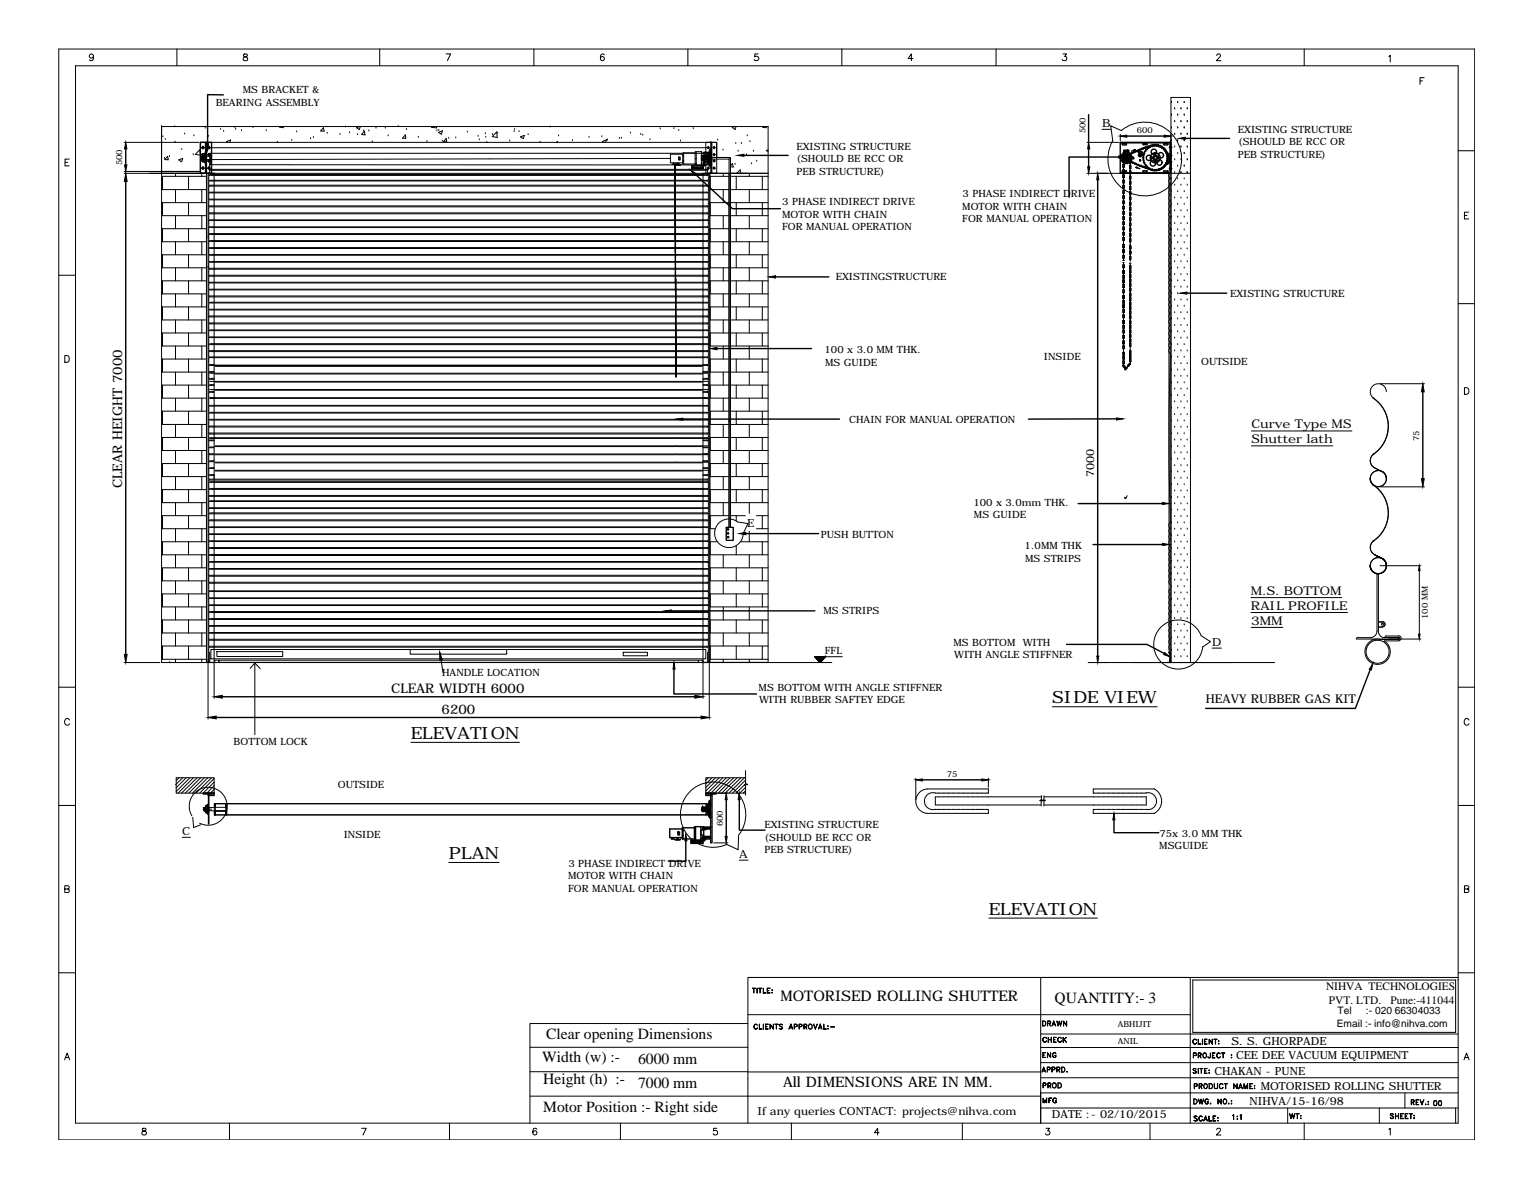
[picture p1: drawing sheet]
<svg xmlns="http://www.w3.org/2000/svg" width="279mm" height="216mm" viewBox="0 0 279 216" stroke-linecap="round" stroke-linejoin="round" font-family="sans-serif">
<defs><g id="words">
<g font-size="3">
<text x="191.5" y="127.9">SIDE VIEW</text>
<text x="74.8" y="134.4">ELEVATION</text>
<text x="81.7" y="156.2">PLAN</text>
<text x="180" y="166.4">ELEVATION</text>
</g>
<g font-size="2.8">
<text x="192" y="182.4">QUANTITY:- 3</text>
<text x="99.4" y="189">Clear opening Dimensions</text>
<text x="98.7" y="193.2">Width (w) :-</text>
<text x="98.9" y="197.2">Height (h) :-</text>
<text x="116.1" y="193.6">6000 mm</text>
<text x="116.1" y="197.9">7000 mm</text>
<text x="98.9" y="202.3">Motor Position :- Right side</text>
</g>
<text font-size="2.7" x="142.1" y="182.1">MOTORISED ROLLING SHUTTER</text>
<text font-size="2.6" x="142.5" y="197.6">All DIMENSIONS ARE IN MM.</text>
<g font-size="2.4">
<text x="22.3" y="88.8" transform="rotate(-90 22.3 88.8)">CLEAR HEIGHT 7000</text>
<text x="71.2" y="126.1">CLEAR WIDTH 6000</text>
<text x="80.4" y="129.9">6200</text>
</g>
<g font-size="2.2">
<text x="227.8" y="77.9">Curve Type MS</text>
<text x="227.8" y="80.6">Shutter lath</text>
<text x="227.7" y="108.2">M.S. BOTTOM</text>
<text x="227.7" y="110.9">RAIL PROFILE</text>
<text x="227.7" y="113.7">3MM</text>
<text x="219.5" y="127.9">HEAVY RUBBER GAS KIT</text>
</g>
<g font-size="2.1">
<text x="241.4" y="180.2">NIHVA TECHNOLOGIES</text>
<text x="241.9" y="182.6">PVT. LTD.</text>
<text x="253.1" y="182.6">Pune:-411044</text>
</g>
<g font-size="2">
<text x="200.6" y="23.1">B</text>
<text x="199.2" y="86.7" transform="rotate(-90 199.2 86.7)">7000</text>
<text x="136" y="95.8">E</text>
<text x="220.6" y="117.5">D</text>
<text x="33.2" y="151.9">C</text>
<text x="134.6" y="156">A</text>
<text x="224.2" y="190">S. S. GHORPADE</text>
<text x="221.1" y="195.5">CHAKAN - PUNE</text>
<text x="225" y="192.7">CEE DEE VACUUM EQUIPMENT</text>
<text x="137.9" y="202.8">If any queries CONTACT: projects@nihva.com</text>
<text x="191.5" y="203.4">DATE :- 02/10/2015</text>
<text x="227.4" y="200.9">NIHVA/15-16/98</text>
<text x="229.5" y="198.2">MOTORISED ROLLING SHUTTER</text>
</g>
<g font-size="1.9">
<text x="243.4" y="184.5">Tel</text>
<text x="248.6" y="184.5">:- 020 66304033</text>
<text x="243.3" y="186.8">Email :- info@nihva.com</text>
</g>
<g font-size="1.8">
<text x="44.2" y="17">MS BRACKET &amp;</text>
<text x="39.3" y="19.2">BEARING ASSEMBLY</text>
<text x="145" y="27.2">EXISTING STRUCTURE</text>
<text x="145" y="29.5">(SHOULD BE RCC OR</text>
<text x="225.3" y="24.2">EXISTING STRUCTURE</text>
<text x="225.3" y="28.7">PEB STRUCTURE)</text>
<text x="225.4" y="26.4">(SHOULD BE RCC OR</text>
<text x="145" y="31.8">PEB STRUCTURE)</text>
<text x="175.2" y="35.9">3 PHASE INDIRECT DRIVE</text>
<text x="142.4" y="39.6">MOTOR WITH CHAIN</text>
<text x="142.4" y="41.9">FOR MANUAL OPERATION</text>
<text x="142.4" y="37.3">3 PHASE INDIRECT DRIVE</text>
<text x="175.2" y="38.1">MOTOR WITH CHAIN</text>
<text x="175.2" y="40.4">FOR MANUAL OPERATION</text>
<text x="152.1" y="51">EXISTINGSTRUCTURE</text>
<text x="223.9" y="54">EXISTING STRUCTURE</text>
<text x="150.1" y="64.2">100 x 3.0 MM THK.</text>
<text x="190" y="65.4">INSIDE</text>
<text x="150.2" y="66.5">MS GUIDE</text>
<text x="218.6" y="66.3">OUTSIDE</text>
<text x="154.5" y="77">CHAIN FOR MANUAL OPERATION</text>
<text x="177.2" y="92">100 x 3.0mm THK.</text>
<text x="177.3" y="94.3">MS GUIDE</text>
<text x="149.4" y="97.8">PUSH BUTTON</text>
<text x="186.5" y="99.9">1.0MM THK</text>
<text x="186.6" y="102.1">MS STRIPS</text>
<text x="149.9" y="111.6">MS STRIPS</text>
<text x="150.1" y="119">FFL</text>
<text x="173.6" y="117.5">MS BOTTOM WITH</text>
<text x="173.7" y="119.7">WITH ANGLE STIFFNER</text>
<text x="80.5" y="123">HANDLE LOCATION</text>
<text x="138.1" y="125.6">MS BOTTOM WITH ANGLE STIFFNER</text>
<text x="138.2" y="127.9">WITH RUBBER SAFTEY EDGE</text>
<text x="42.5" y="135.5">BOTTOM LOCK</text>
<text x="61.5" y="143.3">OUTSIDE</text>
<text x="62.6" y="152.5">INSIDE</text>
<text x="139.1" y="150.7">EXISTING STRUCTURE</text>
<text x="139.1" y="155.2">PEB STRUCTURE)</text>
<text x="139.2" y="152.9">(SHOULD BE RCC OR</text>
<text x="211" y="154.5">MSGUIDE</text>
<text x="211.1" y="152.3">75x 3.0 MM THK</text>
<text x="103.4" y="160">MOTOR WITH CHAIN</text>
<text x="103.4" y="157.7">3 PHASE INDIRECT DRIVE</text>
<text x="103.4" y="162.2">FOR MANUAL OPERATION</text>
</g>
<g font-size="1.5">
<text x="197.6" y="24.2" transform="rotate(-90 197.6 24.2)">500</text>
<text x="206.9" y="24.1">600</text>
<text x="22.3" y="30" transform="rotate(-90 22.3 30)">500</text>
<text x="258.3" y="80.2" transform="rotate(-90 258.3 80.2)">75</text>
<text x="259.9" y="112.6" transform="rotate(-90 259.9 112.6)">100 MM</text>
<text x="172.3" y="141.3">75</text>
<text x="131.6" y="150.3" transform="rotate(-90 131.6 150.3)">600</text>
<text x="203.4" y="186.7">ABHIJIT</text>
<text x="203.4" y="189.9">ANIL</text>
</g>
</g></defs>
<!-- layer: 0 -->
<g fill="none" stroke="#000" stroke-width=".18">
<path d="M10.7 8.9h257.8v198.4h-257.8zM13.7 12h251.7v192.3h-251.7zM17 10.2a.38 .38 0 0 1-.4 .4 .38 .38 0 0 1-.4-.4l.4-.4a.64 .64 0 0 1 .4 .6 .64 .64 0 0 1-.5 .6l-.2-.1M32.2 8.9v3.1M44.4 9.9v.3l.3 .2a.34 .34 0 0 1 .4 .3 .34 .34 0 0 1-.3 .3h-.4l-.1-.2a.59 .59 0 0 1 .6-.6l.1-.2a.44 .44 0 0 0-.6-.1zM69.1 8.9v3.1M81.2 9.8h.8l-.6 1.2M97.2 8.9v3.1M110 10l-.1-.1a.37 .37 0 0 0-.6 .2v.6a.37 .37 0 0 0 .4 .3 .37 .37 0 0 0 .3-.5 .37 .37 0 0 0-.5-.1l-.2 .3M125.2 8.9v3.1M138 9.8h-.6v.6a.44 .44 0 0 1 .6 0 .44 .44 0 0 1-.1 .6 .44 .44 0 0 1-.6-.2M153.2 8.9v3.1"/>
<path d="M166.2 10.7h-.9l.6-.9v1.2M181.3 8.9v3.1M193.5 9.8h.6l-.3 .5a.41 .41 0 0 1 .3 .6 .41 .41 0 0 1-.7-.1M209.3 8.9v3.1M213.2 18.7h.1M213.8 19.8h.1M214.4 18.7h.1M215 19.8h.1M215.5 18.7h.1M216.1 19.8h.1M216.7 18.7h.1M221.5 10.1l.2-.3h.2l.3 .4-.8 .8h.8"/>
<path d="M237.4 8.9v3.1M252.8 10.3l.3-.2v1.2M258.5 14.7h.4M259.2 14.1h-.7v1.3M11.8 29.5h.5M12.6 28.9h-.8v1.3h.8M22.6 25.9h13.6M22.6 31.2h13.6M29.4 23h.1M29.4 31.5h.1M29.4 23v8.2h7.1v-5.3h94v2.7h2.5v2.9h6.8h-110.4M29.5 32.1h8"/>
<path d="M29.5 34.5h8M29.5 36.9h8M29.5 39.2h8M29.6 32.1v2.4M29.6 36.9v2.3M29.7 24.9h.1M30 28.8h.1M30.1 25.4h.1M30.5 28.4l.1 .7-.6-.1zM30.8 28.5h.1M31.8 23.1h.1M31.9 25.9h.1"/>
<path d="M31.9 31.7v.4M31.9 34.5v2.4M31.9 39.2v2.4M32.5 29.1l.8-.3-.3 .6zM33.1 27.2h.1M33.6 24.4h.1M34.3 32.1v2.4M34.3 36.9v2.3M35.2 28.1h.1M35.3 24.7h.1M36.4 27.2l.1 1-1-.1zM36.7 31.7v.4"/>
<path d="M36.7 34.5v2.4M36.7 39.2v2.4M37.4 23.3h.1M37.6 31.5v89M37.9 31.5v89M37.9 24.8h.1M38 31.9v.2M38 32.2v.2M38 32.5v.3M38 32.9v.2M38 33.2v.2M38 33.6v.2"/>
<path d="M38 33.9v.2M38 34.2v.2M38 34.5v.2M38 34.9v.2M38 35.2v.2M38 35.5v.3M38 35.9v.2M38 36.2v.2M38 36.6v.2M38 36.9v.2M38 37.2v.3M38 37.5v.2"/>
<path d="M38 37.9v.2M38 38.2v.2M38 38.6v.2M38 38.9v.2M38 39.2v.2M38 39.5v.3M38 39.9v.2M38.2 27.9h90.8v2.1h-90.8zM38.2 29.2l.1 .1M38.2 28.4h-1.5v.6h1.5M38.2 31h90.6M38.2 30.8h90.6v.7"/>
<path d="M38.2 29.9v1.6M38.3 26.9h90.9M38.3 31.7h-.1v.2h.1M38.3 40h-.1l.1 .1M38.3 38.7h-.1v.2h.1M38.3 37.5h-.1v.1h.1M38.3 36.2h-.1l.1 .2M38.3 35h-.1l.1 .1M38.3 33.7h-.1v.2h.1M38.3 28.6h-.1M38.3 32.8h-.1l.1 .1M38.3 27.9v2.1"/>
<path d="M38.4 40h.4M38.4 38.9h.4M38.4 38.7h.4M38.4 37.6h.4M38.4 37.5h.4M38.4 36.4h.4M38.4 36.2h.4M38.4 35.1h.4M38.4 35h.4M38.4 33.9h.4M38.4 33.7h.4M38.4 32.9h.4"/>
<path d="M38.4 32.8h.4M38.4 31.9h.4M38.4 31.7h.4M38.8 40h89.3M38.8 38.9h89.3M38.8 38.7h89.3M38.8 37.6h89.3M38.8 37.5h89.3M38.8 36.4h89.3M38.8 36.2h89.3M38.8 35.1h89.3M38.8 35h89.3"/>
<path d="M38.8 33.9h89.3M38.8 33.7h89.3M38.8 32.9h89.3M38.8 32.8h89.3M38.8 31.9h89.3M38.8 31.7h89.3M39 31.6h.1M39 31.6h-1v.2M39 31.5v88.5M39.1 32.8h.1M40.2 23.5h.1M40.7 23.9h.1"/>
<path d="M41.5 25.9l-.2-.2 .7-.2-.2 .4M42.7 23.2h.1M42.9 23.5h.1M44 23.8h.1M46 23.2h.1M48.5 23.8h.1M50.5 25.9h.1M51 23l-.1 .1 .6 .1v-.2M53.1 25.6h.1M54 24h.1M56.5 25.2h.1M57.1 25h.1"/>
<path d="M58.9 23.2l.1 .7-.6-.1zM59.5 24.2h.1M61.9 24.5h.1M62.9 23.1h.1M63.6 24.2h.1M65.1 24.5h.1M65.4 23l-.5 .2 .5 .4 .2-.6M66.2 23.8h.1M66.3 23.9l.1 .6h-.6zM67.1 23.8h.1M67.8 25.8h.1M68.4 23.3h.1"/>
<path d="M70.1 23.3h.1M70.6 24.7h.1M72.5 23h.1M73.8 24.5l.1 .7-.6-.1zM73.8 24.8h.1M74 23.6h.1M76.1 25h.1M77.7 25.8h.1M78.6 23l-.1 .1 .9 .2v-.3M79.5 23.8h.1M79.8 24.1l.7-.3-.2 .6zM79.9 23.7h.1"/>
<path d="M80.5 25.7h.1M81.2 25.2l.1 .6h-.6zM81.7 25.2h.1M83 25.1h.1M85.1 24h.1M87 24.8h.1M87.2 25.4h.1M88.3 24.3h.1M88.4 25h.1M88.6 25.9h.1M89.6 24.5h.1M90.4 24l.1 1-.9-.2z"/>
<path d="M90.6 24.2h.1M92.8 25.6h.1M93.6 23.9h.1M93.7 23.6h.1M94.5 23.9h.1M94.7 24.9l.7-.3-.2 .6zM96.1 24.5h.1M98.3 25.9h.1M100.1 23.1h.1M101.3 25.9l.2-.2v.2M101.7 24.7h.1M104.2 25.6h.1"/>
<path d="M107.2 25h.1M109.5 24.9h.1M109.9 25.9l-.2-.2 .7-.3-.2 .5M110.5 25.5h.1M110.6 25.5h.1M112.8 25.2h.1M113.1 25.1h.1M114.8 24.2h.1M116.6 24.5h.1M117 24.6h.1M118.3 25.4h.1M120.2 23.4h.1"/>
<path d="M122 28.8l-84 .2M122.6 29.6v.2l-.3 .1h.4v-.3M122.7 23.4h.1M122.9 29.9l.1 .1-.1-.1M122.9 29.9h.1M123 29.9h-.1M123.1 29.9h.1M123.3 29.6v.4h.3v-.4M123.3 29.9h.1M123.5 28.6h.3v.5h-.3zM123.6 23.7h.1M123.6 28.7h.1z"/>
<path d="M123.6 29h.1zM123.9 25.6h.1M123.9 30h-.9h.9M124 29.9l-.1 .1zM124.3 28.1h-2.3v1.5h2.3M124.3 28.3h.1zM124.3 29.3h.1zM124.4 27.8v2M125.9 30.2h2.1M125.9 30.6h2zM126 30.3l.1 .3zM126.1 30.4l.1 .2z"/>
<path d="M126.2 23.4h.1M126.2 30.5l.1 .1zM126.3 30.3l.1 .3zM126.5 27.6h1.2v2.4h-1.2zM126.5 27.8l-2.2 .1v1.9h2.2M126.6 28h.1M126.6 28.8v.1zM126.6 29.7h.1zM126.6 30.4l.1 .2zM126.7 30.4l.1 .2zM126.7 27.6v2.4M126.9 30.4v.2v-.2"/>
<path d="M126.9 30.4v.2zM127 30.4v.2v-.2M127.1 30.4v.2zM127.2 30.4v.2zM127.5 30.3v.3zM127.6 30.5v.1zM127.7 29.7h.1M127.7 30.4v.2zM127.7 29.8l1.7 .1M127.8 30.3v.3zM127.8 28.4v.6M127.8 28.6h.1"/>
<path d="M127.8 28.9h.1M127.9 28.3l-.1 .3h.2M128 31.6h.9v.2M128 31.5v89h23.4M128 30.1v.6M128 29.4v.2M128 29.6v.1M128 27.7v.1M128 30.1h-2.1v.6h2.1v-.7h.2v.1v-.2h-.2v.8M128 27.7v.3M128 28.6h.1M128 28.9h-.2l.1 .3"/>
<path d="M128 28.9h.1M128 29.5h1.5M128 27.8h.2M128 27.9h.2M128 29.7h1.4M128.1 30h.1M128.2 28.3h-.5v.9h.5M128.2 30h.1M128.2 27.7h-.2v.3h.2M128.2 28h1.2M128.2 27.8h1.2M128.2 29.4h1.2"/>
<path d="M128.2 29.4h-.2v.3h.2M128.2 40h.1M128.2 38.9h.1M128.2 38.7h.1M128.2 37.6h.1M128.2 37.5h.1M128.2 36.4h.1M128.2 36.2h.1M128.2 35.1h.1M128.2 35h.1M128.2 33.9h.1M128.2 33.7h.1"/>
<path d="M128.2 32.9h.1M128.2 32.8h.1M128.2 31.9h.1M128.2 31.7h.1M128.4 40h.4v.1h-.4M128.4 38.7h.4v.2h-.4M128.4 37.5h.4v.1h-.4M128.4 36.2h.4v.2h-.4M128.4 35h.4v.1h-.4M128.4 33.7h.4v.2h-.4M128.4 32.8h.2M128.4 31.7h.2"/>
<path d="M128.5 27.7v-1.8h2v5.6h-2v-1.5M128.6 31.7h.2v.2h-.4M128.6 32.8h.2v.1h-.4M128.7 30.6h.2M128.8 28.3h-.9v.3h.1v-.2h.8M128.8 29h-.8v-.1h-.1v.3h.9M128.8 28.2l.1-.1v1.2zM128.8 28.7h-1h1M128.9 28.1h.2v1.2h-.2M128.9 27.9v2.1M128.9 30.6h.3M128.9 26.6v.5"/>
<path d="M128.9 30.3v.5M128.9 31.9v.2M128.9 32.2v.2M128.9 32.5v.3M128.9 32.9v.2M128.9 33.2v.2M128.9 33.6v.2M128.9 33.9v.2M128.9 34.2v.2M128.9 34.5v.2M128.9 34.9v.2M128.9 35.2v.2"/>
<path d="M128.9 35.5v.3M128.9 35.9v.2M128.9 36.2v.2M128.9 36.6v.2M128.9 36.9v.2M128.9 37.2v.3M128.9 37.5v.2M128.9 37.9v.2M128.9 38.2v.2M128.9 38.6v.2M128.9 38.9v.2M128.9 39.2v.2"/>
<path d="M128.9 39.5v.3M128.9 39.9v.2M129.1 31.5v89M129.2 27.2v3.1v-1.6v1.3l-.1-.2v-2.2l.1-.2v1.3zM129.2 31.5l.2-.1v-5.4l-.2-.1h.3v5.6M129.2 27.2v-.2h.2v1.7M129.2 32.1h3.5M129.2 34.5h3.5M129.2 36.9h3.5M129.2 39.2h3.5M129.3 32.1v2.4M129.3 36.9v2.3"/>
<path d="M129.4 28.7v1.7h-.2v-.1M129.4 28.7v1.7M129.4 25.9h.1M129.4 25.9v5.6M129.4 28h-.8v.2h-.4M129.4 27.7h-1.2v2.4l.4-.2M129.4 27v1.7M129.4 29.6h.1M129.4 27.8h.1M129.4 27.9h.1M129.5 28.4h-1.8v.6h1.8M129.6 25.9v5.6"/>
<path d="M129.8 26.9h.4M129.8 28.1h.4M129.8 30.6h.4M129.8 29.3h.4M130 29.3h.1M130 26.6v.5M130 27.9v.5M130 29v.2M130 29.3v.2M130 30.3v.5M130.6 25.5h.1M131.6 27.3h.1"/>
<path d="M131.6 31.5v.6M131.6 34.5v2.4M131.6 39.2v2.4M132.7 31.5h3.2M132.7 37h.1M133 31.5v64.4h.5v2.4h-1.3v-2.4h.5v-64.4h-3.5v89h10.6M133 30.2l.3-.5 .2 .7-.5-.1M133 32.1h6.8M133 34.5h6.8M133 36.9h6.8M133 39.2h6.8M133.8 23l-.5 .2 .5 .4 .2-.6"/>
<path d="M133.8 29.9h.1M133.9 26.1h.1M134 32.1v2.4M134 36.9v2.3M134.1 31.5l.6-.6 .1 .6M134.4 27.5h.1M134.9 26.1h.1M135.9 28.2h.1M136 24.7h.1M136.4 31.5v.6M136.4 34.5v2.4M136.4 39.2v2.4"/>
<path d="M136.5 25.8h.1M136.8 29.8h.1M137.1 27.5h.1M137.7 29.3h.1M138.8 32.1v2.4M138.8 36.9v2.3M139 23l-.2 .2h.7l-.1-.2M139.8 27.2l-.3 .2 .3 .2M200.6 23.5h1.6M213.2 20.9h.1M213.2 23.3h.1M213.2 25.6h.1"/>
<path d="M213.2 27.9h.1M213.2 30.2h.1M213.2 32.5h.1M213.2 34.9h.1M213.2 37.2h.1M213.2 39.5h.1M213.8 22.1h.1M213.8 24.4h.1M213.8 26.7h.1M213.8 29.1h.1M213.8 31.4h.1M213.8 33.7h.1"/>
<path d="M213.8 36h.1M213.8 38.3h.1M214.4 20.9h.1M214.4 23.3h.1M214.4 25.6h.1M214.4 27.9h.1M214.4 30.2h.1M214.4 32.5h.1M214.4 34.9h.1M214.4 37.2h.1M214.4 39.5h.1M215 22.1h.1"/>
<path d="M215 24.4h.1M215 26.7h.1M215 31.4h.1M215 29.1h.1M215 33.7h.1M215 36h.1M215 38.3h.1M215.5 20.9h.1M215.5 23.3h.1M215.5 25.6h.1M215.5 27.9h.1M215.5 30.2h.1"/>
<path d="M215.5 32.5h.1M215.5 34.9h.1M215.5 37.2h.1M215.5 39.5h.1M216.1 22.1h.1M216.1 24.4h.1M216.1 26.7h.1M216.1 29.1h.1M216.1 31.4h.1M216.1 33.7h.1M216.1 36h.1M216.1 38.3h.1"/>
<path d="M216.7 20.9h.1M216.7 23.3h.1M216.7 25.6h.1M216.7 27.9h.1M216.7 30.2h.1M216.7 32.5h.1M216.7 34.9h.1M216.7 37.2h.1M216.7 39.5h.1M265.4 27.4h3.1M266.6 39.2h.4M267.3 38.6h-.7v1.2h.7"/>
<path d="M10.7 50.1h3M29.5 41.6h8M29.5 44h8M29.5 46.3h8M29.5 48.7h8M29.5 51.1h8M29.5 53.5h8M29.5 55.8h8M29.5 58.2h8M29.6 41.6v2.4M29.6 46.3v2.4M29.6 51.1v2.4"/>
<path d="M29.6 55.8v2.4M31.9 44v2.3M31.9 48.7v2.4M31.9 53.5v2.3M31.9 58.2v2.4M34.3 41.6v2.4M34.3 46.3v2.4M34.3 51.1v2.4M34.3 55.8v2.4M36.7 44v2.3M36.7 48.7v2.4M36.7 53.5v2.3"/>
<path d="M36.7 58.2v2.4M37.9 43.1h.1M37.9 48.6h.1M38 40.2v.3M38 40.5v.3M38 40.9v.2M38 41.2v.2M38 41.6v.2M38 41.9v.2M38 42.2v.2M38 42.5v.3M38 42.9v.2"/>
<path d="M38 43.2v.2M38 43.5v.3M38 43.9v.2M38 44.2v.2M38 44.6v.2M38 44.9v.2M38 45.2v.3M38 45.5v.3M38 45.9v.2M38 46.2v.2M38 46.6v.2M38 46.9v.2"/>
<path d="M38 47.2v.2M38 47.6v.2M38 47.9v.2M38 48.2v.3M38 48.5v.3M38 48.9v.2M38 49.2v.2M38 49.6v.2M38 49.9v.2M38 50.2v.2M38 50.6v.2M38 50.9v.2"/>
<path d="M38 51.2v.3M38 51.5v.3M38 51.9v.2M38 52.2v.2M38 52.6v.2M38 52.9v.2M38 53.2v.3M38 53.6v.2M38 53.9v.2M38 54.2v.3M38 54.6v.2M38 54.9v.2"/>
<path d="M38 55.2v.2M38 55.6v.2M38 55.9v.2M38 56.2v.3M38 56.6v.2M38 56.9v.2M38 57.2v.3M38 57.6v.2M38 57.9v.2M38 58.2v.2M38 58.6v.2M38 58.9v.2"/>
<path d="M38 59.3v.2M38 59.5v.3M38 59.9v.2M38.3 56.2h-.1l.1 .2M38.3 55h-.1l.1 .1M38.3 53.8h-.1v.2h.1M38.3 52.6h-.1l.1 .1M38.3 51.3h-.1l.1 .2M38.3 50.1h-.1v.1h.1M38.3 47.6h-.1l.1 .1M38.3 46.3h-.1l.1 .1M38.3 45h-.1v.2h.1"/>
<path d="M38.3 43.8h-.1v.1h.1M38.3 42.5h-.1v.2h.1M38.3 41.3h-.1l.1 .1M38.3 57.5h-.1v.1h.1M38.3 58.7h-.1v.2h.1M38.3 48.8h-.1v.2h.1M38.4 54h.4M38.4 53.8h.4M38.4 52.7h.4M38.4 52.6h.4M38.4 51.5h.4M38.4 51.3h.4"/>
<path d="M38.4 50.2h.4M38.4 50.1h.4M38.4 47.7h.4M38.4 47.6h.4M38.4 46.4h.4M38.4 46.3h.4M38.4 45.2h.4M38.4 43.9h.4M38.4 43.8h.4M38.4 42.7h.4M38.4 42.5h.4M38.4 41.4h.4"/>
<path d="M38.4 41.3h.4M38.4 40.1h.4M38.4 45h.4M38.4 58.9h.4M38.4 58.7h.4M38.4 57.6h.4M38.4 57.5h.4M38.4 56.4h.4M38.4 56.2h.4M38.4 55.1h.4M38.4 55h.4M38.4 49h.2"/>
<path d="M38.4 48.8h.2M38.6 49h.2M38.6 48.8h.2M38.8 54h89.3M38.8 53.8h89.3M38.8 52.7h89.3M38.8 52.6h89.3M38.8 51.5h89.3M38.8 51.3h89.3M38.8 50.2h89.3M38.8 50.1h89.3M38.8 49h89.3"/>
<path d="M38.8 48.8h89.3M38.8 47.7h89.3M38.8 47.6h89.3M38.8 46.4h89.3M38.8 46.3h89.3M38.8 45.2h89.3M38.8 43.9h89.3M38.8 43.8h89.3M38.8 42.7h89.3M38.8 42.5h89.3M38.8 41.4h89.3M38.8 41.3h89.3"/>
<path d="M38.8 40.1h89.3M38.8 45h89.3M38.8 58.9h89.3M38.8 58.7h89.3M38.8 57.6h89.3M38.8 57.5h89.3M38.8 56.4h89.3M38.8 56.2h89.3M38.8 55.1h89.3M38.8 55h89.3M128.2 49h.4M128.2 48.8h.4"/>
<path d="M128.2 54h.1M128.2 53.8h.1M128.2 52.7h.1M128.2 52.6h.1M128.2 51.5h.1M128.2 51.3h.1M128.2 50.2h.1M128.2 50.1h.1M128.2 47.7h.1M128.2 47.6h.1M128.2 46.4h.1M128.2 46.3h.1"/>
<path d="M128.2 45.2h.1M128.2 43.9h.1M128.2 43.8h.1M128.2 42.7h.1M128.2 42.5h.1M128.2 41.4h.1M128.2 41.3h.1M128.2 40.1h.1M128.2 45h.1M128.2 58.9h.1M128.2 58.7h.1M128.2 57.6h.1"/>
<path d="M128.2 57.5h.1M128.2 56.4h.1M128.2 56.2h.1M128.2 55.1h.1M128.2 55h.1M128.4 53.8h.4v.2h-.4M128.4 52.6h.4v.1h-.4M128.4 51.3h.4v.2h-.4M128.4 50.1h.4v.1h-.4M128.4 47.6h.4v.1h-.4M128.4 46.3h.4v.1h-.4M128.4 45h.4v.2h-.4"/>
<path d="M128.4 43.8h.4v.1h-.4M128.4 42.5h.4v.2h-.4M128.4 41.3h.4v.1h-.4M128.4 57.5h.4v.1h-.4M128.4 58.7h.4v.2h-.4M128.4 56.2h.2M128.4 55h.2M128.6 56.2h.2v.2h-.4M128.6 55h.2v.1h-.4M128.6 48.8h.2v.2h-.2M128.9 40.2v.3M128.9 40.5v.3"/>
<path d="M128.9 40.9v.2M128.9 41.2v.2M128.9 41.6v.2M128.9 41.9v.2M128.9 42.2v.2M128.9 42.5v.3M128.9 42.9v.2M128.9 43.2v.2M128.9 43.5v.3M128.9 43.9v.2M128.9 44.2v.2M128.9 44.6v.2"/>
<path d="M128.9 44.9v.2M128.9 45.2v.3M128.9 45.5v.3M128.9 45.9v.2M128.9 46.2v.2M128.9 46.6v.2M128.9 46.9v.2M128.9 47.2v.2M128.9 47.6v.2M128.9 47.9v.2M128.9 48.2v.3M128.9 48.5v.3"/>
<path d="M128.9 48.9v.2M128.9 49.2v.2M128.9 49.6v.2M128.9 49.9v.2M128.9 50.2v.2M128.9 50.6v.2M128.9 50.9v.2M128.9 51.2v.3M128.9 51.5v.3M128.9 51.9v.2M128.9 52.2v.2M128.9 52.6v.2"/>
<path d="M128.9 52.9v.2M128.9 53.2v.3M128.9 53.6v.2M128.9 53.9v.2M128.9 54.2v.3M128.9 54.6v.2M128.9 54.9v.2M128.9 55.2v.2M128.9 55.6v.2M128.9 55.9v.2M128.9 56.2v.3M128.9 56.6v.2"/>
<path d="M128.9 56.9v.2M128.9 57.2v.3M128.9 57.6v.2M128.9 57.9v.2M128.9 58.2v.2M128.9 58.6v.2M128.9 58.9v.2M128.9 59.3v.2M128.9 59.5v.3M128.9 59.9v.2M129.2 41.6h3.5M129.2 44h3.5"/>
<path d="M129.2 46.3h3.5M129.2 48.7h3.5M129.2 51.1h3.5M129.2 53.5h3.5M129.2 55.8h3.5M129.2 58.2h3.5M129.3 41.6v2.4M129.3 46.3v2.4M129.3 51.1v2.4M129.3 55.8v2.4M131.6 44v2.3M131.6 48.7v2.4"/>
<path d="M131.6 53.5v2.3M131.6 58.2v2.4M133 41.6h6.8M133 44h6.8M133 46.3h6.8M133 48.7h6.8M133 51.1h6.8M133 53.5h6.8M133 55.8h6.8M133 58.2h6.8M134 41.6v2.4M134 46.3v2.4"/>
<path d="M134 51.1v2.4M134 55.8v2.4M136.4 44v2.3M136.4 48.7v2.4M136.4 53.5v2.3M136.4 58.2v2.4M138.8 41.6v2.4M138.8 46.3v2.4M138.8 51.1v2.4M138.8 55.8v2.4M204.5 46v.3M205.7 49.7h.1"/>
<path d="M205.7 51.4h.1M205.7 54.8h.1M205.7 56.4h.1M205.7 57.2h.1M205.7 59.8h.1M205.7 46.3v.3M205.7 52.1v.1M213.2 41.8h.1M213.2 44.1h.1M213.2 46.4h.1M213.2 48.8h.1M213.2 51.1h.1"/>
<path d="M213.2 53.4h.1M213.2 55.7h.1M213.2 58h.1M213.8 40.7h.1M213.8 43h.1M213.8 45.3h.1M213.8 47.6h.1M213.8 49.9h.1M213.8 52.2h.1M213.8 54.6h.1M213.8 56.9h.1M213.8 59.2h.1"/>
<path d="M214.4 41.8h.1M214.4 44.1h.1M214.4 46.4h.1M214.4 48.8h.1M214.4 51.1h.1M214.4 53.4h.1M214.4 55.7h.1M214.4 58h.1M215 40.7h.1M215 43h.1M215 45.3h.1M215 47.6h.1"/>
<path d="M215 49.9h.1M215 52.2h.1M215 54.6h.1M215 56.9h.1M215 59.2h.1M215.5 41.8h.1M215.5 44.1h.1M215.5 46.4h.1M215.5 48.8h.1M215.5 51.1h.1M215.5 53.4h.1M215.5 55.7h.1"/>
<path d="M215.5 58h.1M216.1 40.7h.1M216.1 43h.1M216.1 45.3h.1M216.1 47.6h.1M216.1 49.9h.1M216.1 52.2h.1M216.1 54.6h.1M216.1 56.9h.1M216.1 59.2h.1M216.7 41.8h.1M216.7 44.1h.1"/>
<path d="M216.7 46.4h.1M216.7 48.8h.1M216.7 51.1h.1M216.7 53.4h.1M216.7 55.7h.1M216.7 58h.1M265.4 55.2h3.1M11.8 64.7h.4a.67 .67 0 0 1 .4 .6 .67 .67 0 0 1-.4 .6h-.4zM29.5 60.6h8M29.5 62.9h8M29.5 65.3h8M29.5 67.7h8"/>
<path d="M29.5 70h8M29.5 72.4h8M29.5 74.8h8M29.5 77.2h8M29.5 79.6h8M29.6 60.6v2.3M29.6 65.3v2.4M29.6 70v2.4M29.6 74.8v2.4M29.6 79.6v2.3M31.9 62.9v2.4M31.9 67.7v2.3"/>
<path d="M31.9 72.4v2.4M31.9 77.2v2.4M34.3 60.6v2.3M34.3 65.3v2.4M34.3 70v2.4M34.3 74.8v2.4M34.3 79.6v2.3M36.7 62.9v2.4M36.7 67.7v2.3M36.7 72.4v2.4M36.7 77.2v2.4M38 60.2v.2"/>
<path d="M38 60.6v.2M38 60.9v.2M38 61.2v.3M38 61.6v.2M38 61.9v.2M38 62.3v.2M38 62.6v.2M38 62.9v.2M38 63.2v.2M38 63.6v.2M38 63.9v.2M38 64.2v.3"/>
<path d="M38 64.6v.2M38 64.9v.2M38 65.2v.3M38 65.6v.2M38 65.9v.2M38 66.2v.2M38 66.6v.2M38 66.9v.2M38 67.3v.2M38 67.6v.2M38 67.9v.2M38 68.2v.3"/>
<path d="M38 68.6v.2M38 68.9v.2M38 69.2v.3M38 69.6v.2M38 69.9v.2M38 70.3v.2M38 70.6v.2M38 70.9v.2M38 71.2v.3M38 71.6v.2M38 71.9v.2M38 72.2v.3"/>
<path d="M38 72.6v.2M38 72.9v.2M38 73.3v.2M38 73.6v.2M38 73.9v.3M38 74.2v.3M38 74.6v.2M38 74.9v.2M38 75.3v.2M38 75.6v.2M38 75.9v.2M38 76.3v.2"/>
<path d="M38 76.6v.2M38 76.9v.3M38 77.2v.3M38 77.6v.2M38 77.9v.2M38 78.3v.2M38 78.6v.2M38 78.9v.2M38 79.3v.2M38 79.6v.2M38 79.9v.3M38.2 72.3h90.6v.2h-90.6z"/>
<path d="M38.2 64.9h90.6v.2h-90.6zM38.2 66.4h90.6M38.2 67.9h90.6M38.2 69.4h90.6M38.2 70.9h90.6M38.3 60h-.1l.1 .1M38.3 62.5h-.1v.2h.1M38.3 66.3h-.1l.1 .1M38.3 68.8h-.1v.2h.1M38.3 75h-.1l.1 .1M38.3 71.2h-.1v.2h.1M38.3 70h-.1l.1 .1"/>
<path d="M38.3 77.5h-.1v.2h.1M38.3 61.3h-.1l.1 .1M38.3 63.8h-.1v.2h.1M38.3 67.6h-.1l.1 .1M38.3 73.7h-.1l.1 .2M38.3 76.3h-.1l.1 .1M38.3 78.8h-.1v.1h.1M38.4 61.4h.4M38.4 61.3h.4M38.4 60.1h.4M38.4 60h.4M38.4 64h.4"/>
<path d="M38.4 63.8h.4M38.4 62.7h.4M38.4 62.5h.4M38.4 67.7h.4M38.4 67.6h.4M38.4 66.4h.4M38.4 66.3h.4M38.4 69h.4M38.4 68.8h.4M38.4 76.4h.4M38.4 76.3h.4M38.4 75.1h.4"/>
<path d="M38.4 75h.4M38.4 73.9h.4M38.4 73.7h.4M38.4 71.4h.4M38.4 71.2h.4M38.4 70.1h.4M38.4 70h.4M38.4 78.9h.4M38.4 78.8h.4M38.4 77.7h.4M38.4 77.5h.4M38.8 61.4h89.3"/>
<path d="M38.8 61.3h89.3M38.8 60.1h89.3M38.8 60h89.3M38.8 64h89.3M38.8 63.8h89.3M38.8 62.7h89.3M38.8 62.5h89.3M38.8 67.7h.2M38.8 67.6h.2M38.8 66.4h.2M38.8 66.3h.2M38.8 69h.2"/>
<path d="M38.8 68.8h.2M38.8 76.4h89.3M38.8 76.3h89.3M38.8 75.1h89.3M38.8 75h89.3M38.8 73.9h89.3M38.8 73.7h89.3M38.8 71.4h.2M38.8 71.2h.2M38.8 70.1h.2M38.8 70h.2M38.8 78.9h89.3"/>
<path d="M38.8 78.8h89.3M38.8 77.7h89.3M38.8 77.5h89.3M39.1 66.5h88.7M39.1 68h88.7M39.1 69.5h88.7M39.1 71h88.7M123 79.7h-84.8v-.1h90.6v.1h-.4M123.1 79.7h5.3M128 67.7h.1M128 67.6h.1M128 66.4h.1"/>
<path d="M128 66.3h.1M128 69h.1M128 68.8h.1M128 71.4h.1M128 71.2h.1M128 70.1h.1M128 70h.1M128.2 61.4h.1M128.2 61.3h.1M128.2 60.1h.1M128.2 60h.1M128.2 64h.1"/>
<path d="M128.2 63.8h.1M128.2 62.7h.1M128.2 62.5h.1M128.2 67.7h.1M128.2 67.6h.1M128.2 66.4h.1M128.2 66.3h.1M128.2 69h.1M128.2 68.8h.1M128.2 76.4h.1M128.2 76.3h.1M128.2 75.1h.1"/>
<path d="M128.2 75h.1M128.2 73.9h.1M128.2 73.7h.1M128.2 71.4h.1M128.2 71.2h.1M128.2 70.1h.1M128.2 70h.1M128.2 78.9h.1M128.2 78.8h.1M128.2 77.7h.1M128.2 77.5h.1M128.4 61.3h.4v.1h-.4"/>
<path d="M128.4 63.8h.4v.2h-.4M128.4 67.6h.4v.1h-.4M128.4 73.7h.4v.2h-.4M128.4 76.3h.4v.1h-.4M128.4 78.8h.4v.1h-.4M128.4 60h.2M128.4 62.5h.2M128.4 66.3h.2M128.4 68.8h.2M128.4 75h.2M128.4 71.2h.2M128.4 70h.2"/>
<path d="M128.4 77.5h.2M128.6 60h.2v.1h-.4M128.6 62.5h.2v.2h-.4M128.6 66.3h.2v.1h-.4M128.6 68.8h.2v.2h-.4M128.6 75h.2v.1h-.4M128.6 71.2h.2v.2h-.4M128.6 70h.2v.1h-.4M128.6 77.5h.2v.2h-.4M128.9 60.2v.2M128.9 60.6v.2M128.9 60.9v.2"/>
<path d="M128.9 61.2v.3M128.9 61.6v.2M128.9 61.9v.2M128.9 62.3v.2M128.9 62.6v.2M128.9 62.9v.2M128.9 63.2v.2M128.9 63.6v.2M128.9 63.9v.2M128.9 64.2v.3M128.9 64.6v.2M128.9 64.9v.2"/>
<path d="M128.9 65.2v.3M128.9 65.6v.2M128.9 65.9v.2M128.9 66.2v.2M128.9 66.6v.2M128.9 66.9v.2M128.9 67.3v.2M128.9 67.6v.2M128.9 67.9v.2M128.9 68.2v.3M128.9 68.6v.2M128.9 68.9v.2"/>
<path d="M128.9 69.2v.3M128.9 69.6v.2M128.9 69.9v.2M128.9 70.3v.2M128.9 70.6v.2M128.9 70.9v.2M128.9 71.2v.3M128.9 71.6v.2M128.9 71.9v.2M128.9 72.2v.3M128.9 72.6v.2M128.9 72.9v.2"/>
<path d="M128.9 73.3v.2M128.9 73.6v.2M128.9 73.9v.3M128.9 74.2v.3M128.9 74.6v.2M128.9 74.9v.2M128.9 75.3v.2M128.9 75.6v.2M128.9 75.9v.2M128.9 76.3v.2M128.9 76.6v.2M128.9 76.9v.3"/>
<path d="M128.9 77.2v.3M128.9 77.6v.2M128.9 77.9v.2M128.9 78.3v.2M128.9 78.6v.2M128.9 78.9v.2M128.9 79.3v.2M128.9 79.6v.2M128.9 79.9v.3M129.2 60.6h3.5M129.2 62.9h3.5M129.2 65.3h3.5"/>
<path d="M129.2 67.7h3.5M129.2 70h3.5M129.2 72.4h3.5M129.2 74.8h3.5M129.2 77.2h3.5M129.2 79.6h3.5M129.3 60.6v2.3M129.3 65.3v2.4M129.3 70v2.4M129.3 74.8v2.4M129.3 79.6v2.3M131.6 62.9v2.4"/>
<path d="M131.6 67.7v2.3M131.6 72.4v2.4M131.6 77.2v2.4M132.7 76.4v.4M133 60.6h6.8M133 62.9h6.8M133 65.3h6.8M133 67.7h6.8M133 70h6.8M133 72.4h6.8M133 74.8h6.8M133 77.2h6.8"/>
<path d="M133 79.6h6.8M134 60.6v2.3M134 65.3v2.4M134 70v2.4M134 74.8v2.4M134 79.6v2.3M136.4 62.9v2.4M136.4 67.7v2.3M136.4 72.4v2.4M136.4 77.2v2.4M138.8 60.6v2.3M138.8 65.3v2.4"/>
<path d="M138.8 70v2.4M138.8 74.8v2.4M138.8 79.6v2.3M204.5 66.2l-.1 .2M205.7 61.5h.1M205.7 63.1h.1M213.2 60.4h.1M213.2 62.7h.1M213.2 65h.1M213.2 67.3h.1M213.2 69.6h.1M213.2 72h.1"/>
<path d="M213.2 74.2h.1M213.2 76.6h.1M213.2 78.9h.1M213.8 61.5h.1M213.8 63.8h.1M213.8 66.2h.1M213.8 68.4h.1M213.8 70.8h.1M213.8 73.1h.1M213.8 75.4h.1M213.8 77.7h.1M214.4 60.4h.1"/>
<path d="M214.4 62.7h.1M214.4 65h.1M214.4 67.3h.1M214.4 69.6h.1M214.4 72h.1M214.4 74.2h.1M214.4 76.6h.1M214.4 78.9h.1M215 61.5h.1M215 63.8h.1M215 66.2h.1M215 68.4h.1"/>
<path d="M215 70.8h.1M215 73.1h.1M215 75.4h.1M215 77.7h.1M215.5 60.4h.1M215.5 62.7h.1M215.5 65h.1M215.5 67.3h.1M215.5 69.6h.1M215.5 72h.1M215.5 74.2h.1M215.5 76.6h.1"/>
<path d="M215.5 78.9h.1M216.1 61.5h.1M216.1 63.8h.1M216.1 66.2h.1M216.1 68.4h.1M216.1 70.8h.1M216.1 73.1h.1M216.1 75.4h.1M216.1 77.7h.1M216.7 60.4h.1M216.7 62.7h.1M216.7 65h.1"/>
<path d="M216.7 67.3h.1M216.7 69.6h.1M216.7 72h.1M216.7 74.2h.1M216.7 76.6h.1M216.7 78.9h.1M227.8 78.4h18.3M249.9 72.4a6.1 6.1 0 0 1 0 10.2M249.9 72.4a6.2 6.2 0 0 1 0 10.3M251.2 69.8h8.1M252.3 71.3a1.46 1.46 0 0 0-2.1-1.3 1.46 1.46 0 0 0-.2 2.4M266.6 70.5a.64 .64 0 0 1 .8 .4 .64 .64 0 0 1-.5 .8h-.3z"/>
<path d="M29.5 98.5h8M29.5 81.9h8M29.5 84.3h8M29.5 86.7h8M29.5 89.1h8M29.5 91.4h8M29.5 93.8h8M29.5 96.2h8M29.6 84.3v2.4M29.6 89.1v2.3M29.6 93.8v2.4M29.6 98.5v2.4"/>
<path d="M31.9 81.9v2.4M31.9 86.7v2.4M31.9 91.4v2.4M31.9 96.2v2.3M34.3 84.3v2.4M34.3 89.1v2.3M34.3 93.8v2.4M34.3 98.5v2.4M36.7 81.9v2.4M36.7 86.7v2.4M36.7 91.4v2.4M36.7 96.2v2.3"/>
<path d="M38 80.2v.3M38 80.6v.2M38 80.9v.2M38 81.3v.2M38 81.6v.2M38 81.9v.3M38 82.2v.3M38 82.6v.2M38 82.9v.3M38 83.3v.2M38 83.6v.2M38 83.9v.2"/>
<path d="M38 84.3v.2M38 84.6v.2M38 84.9v.3M38 85.2v.3M38 85.6v.2M38 85.9v.2M38 86.3v.2M38 86.6v.2M38 86.9v.3M38 87.3v.2M38 87.6v.2M38 87.9v.3"/>
<path d="M38 88.3v.2M38 88.6v.2M38 88.9v.2M38 89.3v.2M38 89.6v.2M38 89.9v.3M38 90.3v.2M38 90.6v.2M38 90.9v.3M38 91.3v.2M38 91.6v.2M38 91.9v.2"/>
<path d="M38 92.3v.2M38 92.6v.2M38 92.9v.3M38 93.3v.2M38 93.6v.2M38 93.9v.3M38 94.3v.2M38 94.6v.2M38 94.9v.3M38 95.3v.2M38 95.6v.2M38 96v.2"/>
<path d="M38 96.3v.2M38 96.6v.2M38 96.9v.3M38 97.3v.2M38 97.6v.2M38 97.9v.3M38 98.3v.2M38 98.6v.2M38 99v.2M38 99.3v.2M38 99.6v.3M38 99.9v.3"/>
<path d="M38.3 99.6h-.1v.2h.1M38.3 95.8h-.1l.1 .2M38.3 94.6h-.1v.1h.1M38.3 91.1h-.1l.1 .1M38.3 93.3h-.1v.2h.1M38.3 81.3h-.1l.1 .1M38.3 80h-.1l.1 .2M38.3 83.8h-.1v.2h.1M38.3 85.1h-.1l.1 .1M38.3 88.8h-.1v.2h.1M38.3 87.6h-.1l.1 .1M38.3 82.5h-.1v.2h.1"/>
<path d="M38.3 86.3h-.1l.1 .2M38.3 90.1h-.1v.2h.1M38.3 92.4h-.1l.1 .1M38.3 97.1h-.1l.1 .1M38.3 98.4h-.1l.1 .1M38.4 82.7h.4M38.4 99.8h.4M38.4 99.6h.4M38.4 98.5h.4M38.4 98.4h.4M38.4 97.2h.4M38.4 97.1h.4"/>
<path d="M38.4 96h.4M38.4 95.8h.4M38.4 94.7h.4M38.4 94.6h.4M38.4 92.5h.4M38.4 92.4h.4M38.4 91.2h.4M38.4 91.1h.4M38.4 93.5h.4M38.4 93.3h.4M38.4 82.5h.4M38.4 81.4h.4"/>
<path d="M38.4 81.3h.4M38.4 80.2h.4M38.4 80h.4M38.4 84h.4M38.4 83.8h.4M38.4 86.5h.4M38.4 86.3h.4M38.4 85.2h.4M38.4 85.1h.4M38.4 90.3h.4M38.4 90.1h.4M38.4 89h.4"/>
<path d="M38.4 88.8h.4M38.4 87.7h.4M38.4 87.6h.4M38.8 82.7h.2M38.8 99.8h89.3M38.8 99.6h89.3M38.8 98.5h89.3M38.8 98.4h89.3M38.8 97.2h89.3M38.8 97.1h89.3M38.8 96h89.3M38.8 95.8h89.3"/>
<path d="M38.8 94.7h89.3M38.8 94.6h89.3M38.8 92.5h89.3M38.8 92.4h89.3M38.8 91.2h89.3M38.8 91.1h89.3M38.8 93.5h89.3M38.8 93.3h89.3M38.8 82.5h.2M38.8 81.4h.2M38.8 81.3h.2M38.8 80.2h.2"/>
<path d="M38.8 80h.2M38.8 84h.2M38.8 83.8h.2M38.8 86.5h.2M38.8 86.3h.2M38.8 85.2h.2M38.8 85.1h.2M38.8 90.3h89.3M38.8 90.1h89.3M38.8 89h89.3M38.8 88.8h89.3M38.8 87.7h89.3"/>
<path d="M38.8 87.6h89.3M39 87.2h-.8v.1h90.6v-.1h-.8M39.1 81.2h83.9M39.1 82.7h83.9M39.1 84.2h83.9M39.1 85.7h83.9M39.1 81.1h89.7M39.1 82.6h89.7M39.1 84.1h89.7M39.1 85.5h89.7M39.1 87.2h83.9M123.1 81.2h4.7"/>
<path d="M123.1 82.7h4.7M123.1 84.2h4.7M123.1 85.7h4.7M123.1 87.2h4.7M128 82.7h.1M128 82.5h.1M128 81.4h.1M128 81.3h.1M128 80.2h.1M128 80h.1M128 84h.1M128 83.8h.1"/>
<path d="M128 86.5h.1M128 86.3h.1M128 85.2h.1M128 85.1h.1M128.2 82.7h.1M128.2 99.8h.1M128.2 99.6h.1M128.2 98.5h.1M128.2 98.4h.1M128.2 97.2h.1M128.2 97.1h.1M128.2 96h.1"/>
<path d="M128.2 95.8h.1M128.2 94.7h.1M128.2 94.6h.1M128.2 92.5h.1M128.2 92.4h.1M128.2 91.2h.1M128.2 91.1h.1M128.2 93.5h.1M128.2 93.3h.1M128.2 82.5h.1M128.2 81.4h.1M128.2 81.3h.1"/>
<path d="M128.2 80.2h.1M128.2 80h.1M128.2 84h.1M128.2 83.8h.1M128.2 86.5h.1M128.2 86.3h.1M128.2 85.2h.1M128.2 85.1h.1M128.2 90.3h.1M128.2 90.1h.1M128.2 89h.1M128.2 88.8h.1"/>
<path d="M128.2 87.7h.1M128.2 87.6h.1M128.4 82.5h.4v.2h-.4M128.4 86.3h.4v.2h-.4M128.4 90.1h.4v.2h-.4M128.4 92.4h.4v.1h-.4M128.4 97.1h.4v.1h-.4M128.4 98.4h.4v.1h-.4M128.4 99.6h.2M128.4 95.8h.2M128.4 94.6h.2M128.4 91.1h.2"/>
<path d="M128.4 93.3h.2M128.4 81.3h.2M128.4 80h.2M128.4 83.8h.2M128.4 85.1h.2M128.4 88.8h.2M128.4 87.6h.2M128.6 99.6h.2v.2h-.4M128.6 95.8h.2v.2h-.4M128.6 94.6h.2v.1h-.4M128.6 91.1h.2v.1h-.4M128.6 93.3h.2v.2h-.4"/>
<path d="M128.6 81.3h.2v.1h-.4M128.6 80h.2v.2h-.4M128.6 83.8h.2v.2h-.4M128.6 85.1h.2v.1h-.4M128.6 88.8h.2v.2h-.4M128.6 87.6h.2v.1h-.4M128.9 80.2v.3M128.9 80.6v.2M128.9 80.9v.2M128.9 81.3v.2M128.9 81.6v.2M128.9 81.9v.3"/>
<path d="M128.9 82.2v.3M128.9 82.6v.2M128.9 82.9v.3M128.9 83.3v.2M128.9 83.6v.2M128.9 83.9v.2M128.9 84.3v.2M128.9 84.6v.2M128.9 84.9v.3M128.9 85.2v.3M128.9 85.6v.2M128.9 85.9v.2"/>
<path d="M128.9 86.3v.2M128.9 86.6v.2M128.9 86.9v.3M128.9 87.3v.2M128.9 87.6v.2M128.9 87.9v.3M128.9 88.3v.2M128.9 88.6v.2M128.9 88.9v.2M128.9 89.3v.2M128.9 89.6v.2M128.9 89.9v.3"/>
<path d="M128.9 90.3v.2M128.9 90.6v.2M128.9 90.9v.3M128.9 91.3v.2M128.9 91.6v.2M128.9 91.9v.2M128.9 92.3v.2M128.9 92.6v.2M128.9 92.9v.3M128.9 93.3v.2M128.9 93.6v.2M128.9 93.9v.3"/>
<path d="M128.9 94.3v.2M128.9 94.6v.2M128.9 94.9v.3M128.9 95.3v.2M128.9 95.6v.2M128.9 96v.2M128.9 96.3v.2M128.9 96.6v.2M128.9 96.9v.3M128.9 97.3v.2M128.9 97.6v.2M128.9 97.9v.3"/>
<path d="M128.9 98.3v.2M128.9 98.6v.2M128.9 99v.2M128.9 99.3v.2M128.9 99.6v.3M128.9 99.9v.3M129.2 98.5h1.3M129.2 81.9h3.5M129.2 84.3h3.5M129.2 86.7h3.5M129.2 89.1h3.5M129.2 91.4h3.5"/>
<path d="M129.2 93.8h3.5M129.2 96.2h1M129.3 84.3v2.4M129.3 89.1v2.3M129.3 93.8v2.4M129.3 98.5v2.4M131.6 81.9v2.4M131.6 86.7v2.4M131.6 91.4v2.4M133 81.9h6.8M133 84.3h6.8M133 86.7h6.8"/>
<path d="M133 89.1h6.8M133 91.4h6.8M133 93.8h2.7M134 84.3v2.4M134 89.1v2.3M134 93.8v1M134 99.3v1.6M134.3 94.9a2.6 2.6 0 0 0-4 1 2.6 2.6 0 0 0 1.8 3.6 2.6 2.6 0 0 0 3.2-2.5M134.3 94.9l1.8 .3-.8 1.9M134.8 98.5h5M135.3 97.1h.1M136.4 81.9v2.4"/>
<path d="M136.4 86.7v2.4M136.4 91.4v2M136.4 96.6v1.9M137.7 93.8h2.1M137.7 96.2h2.1M138.8 84.3v2.4M138.8 89.1v2.3M138.8 93.8v2.4M138.8 98.5v2.4M213.2 81.2h.1M213.2 83.5h.1M213.2 85.8h.1"/>
<path d="M213.2 88.2h.1M213.2 90.5h.1M213.2 92.8h.1M213.2 95.1h.1M213.2 97.4h.1M213.2 99.8h.1M213.8 80h.1M213.8 82.4h.1M213.8 84.7h.1M213.8 87h.1M213.8 89.3h.1M213.8 91.6h.1"/>
<path d="M213.8 94h.1M213.8 96.3h.1M213.8 98.6h.1M214.4 81.2h.1M214.4 83.5h.1M214.4 85.8h.1M214.4 88.2h.1M214.4 90.5h.1M214.4 92.8h.1M214.4 95.1h.1M214.4 97.4h.1M214.4 99.8h.1"/>
<path d="M215 80h.1M215 82.4h.1M215 84.7h.1M215 87h.1M215 89.3h.1M215 91.6h.1M215 94h.1M215 96.3h.1M215 98.6h.1M215.5 81.2h.1M215.5 83.5h.1M215.5 85.8h.1"/>
<path d="M215.5 88.2h.1M215.5 90.5h.1M215.5 92.8h.1M215.5 95.1h.1M215.5 97.4h.1M215.5 99.8h.1M216.1 80h.1M216.1 82.4h.1M216.1 84.7h.1M216.1 87h.1M216.1 89.3h.1M216.1 91.6h.1"/>
<path d="M216.1 94h.1M216.1 96.3h.1M216.1 98.6h.1M216.7 81.2h.1M216.7 83.5h.1M216.7 85.8h.1M216.7 88.2h.1M216.7 90.5h.1M216.7 92.8h.1M216.7 95.1h.1M216.7 97.4h.1M216.7 99.8h.1"/>
<path d="M227.8 81.1h14.8M249.4 87.1h.1M249.9 88.2a6.1 6.1 0 0 1 0 10.2M249.9 88.2a6.2 6.2 0 0 1 0 10.3M250 88.2a1.46 1.46 0 0 1 .2-2.5 1.46 1.46 0 0 1 2.1 1.3 1.46 1.46 0 0 0-2.2-1.2 1.46 1.46 0 0 0 0 2.5M250.2 82.5a1.46 1.46 0 0 0-.8 1.3 1.46 1.46 0 0 0 .9 1.3 1.46 1.46 0 0 1-.2-2.5M250.2 98.3a1.46 1.46 0 0 0-.8 1.3 1.46 1.46 0 0 0 .9 1.3 1.46 1.46 0 0 1-.2-2.5M251.2 88.5h8.1M251.7 85.8a1.5 1.5 0 0 1-.1 2.6 1.5 1.5 0 0 1-2.2-1.4M251.7 85.8l-1.4-.6 1.4 .6a1.46 1.46 0 0 1-.1 2.5 1.46 1.46 0 0 1-2.2-1.3M252.4 87.1h.1M29.5 100.9h8"/>
<path d="M29.5 103.3h8M29.5 105.6h8M29.5 108h8M29.5 110.4h8M29.5 112.8h8M29.5 115.1h8M29.5 117.5h8M29.5 119.9h8M29.6 103.3v2.3M29.6 108v2.4M29.6 112.8v2.3M29.6 117.5v2.4"/>
<path d="M31.9 100.9v2.4M31.9 105.6v2.4M31.9 110.4v2.4M31.9 115.1v2.4M31.9 119.9v.6M34.3 103.3v2.3M34.3 108v2.4M34.3 112.8v2.3M34.3 117.5v2.4M36.7 100.9v2.4M36.7 105.6v2.4M36.7 110.4v2.4"/>
<path d="M36.7 115.1v2.4M36.7 119.9v.6M38 100.3v.2M38 100.6v.2M38 101v.2M38 101.3v.2M38 101.6v.2M38 102v.2M38 102.3v.2M38 102.6v.3M38 102.9v.3M38 103.3v.2"/>
<path d="M38 103.6v.2M38 104v.2M38 104.3v.2M38 104.6v.2M38 105v.2M38 105.3v.2M38 105.6v.3M38 105.9v.3M38 106.3v.2M38 106.6v.2M38 107v.2M38 107.3v.2"/>
<path d="M38 107.6v.3M38 107.9v.3M38 108.3v.2M38 108.6v.2M38 109v.2M38 109.3v.2M38 109.6v.2M38 110v.2M38 110.3v.2M38 110.6v.3M38 110.9v.3M38 111.3v.2"/>
<path d="M38 111.6v.2M38 112v.2M38 112.3v.2M38 112.6v.2M38 113v.2M38 113.3v.2M38 113.6v.3M38 113.9v.3M38 114.3v.2M38 114.6v.2M38 115v.2M38 115.3v.2"/>
<path d="M38 115.6v.3M38 116v.2M38 116.3v.2M38 116.6v.3M38 117v.2M38 117.3v.2M38 117.6v.2M38 118v.2M38 118.3v.2M38 118.6v.3M38 119v.2M38 119.3v.2"/>
<path d="M38 119.6v.3M38 120v.2M38.2 118.6v1.9h90.6v-1.9M38.3 104.6h-.1v.2h.1M38.3 102.1h-.1l.1 .2M38.3 117.5h-.1v.2h.1M38.3 116.3h-.1v.1h.1M38.3 115h-.1l.1 .2M38.3 113.8h-.1l.1 .1M38.3 112.5h-.1v.2h.1M38.3 111.2h-.1v.2h.1M38.3 110h-.1l.1 .1"/>
<path d="M38.3 108.7h-.1l.1 .2M38.3 107.5h-.1l.1 .1M38.3 100.9h-.1v.1h.1M38.3 103.4h-.1l.1 .1M38.3 105.9h-.1v.2h.1M38.4 118.1h90.1v1.7h-90.1zM38.4 117.7h.4M38.4 117.5h.4M38.4 116.4h.4M38.4 116.3h.4M38.4 115.2h.4M38.4 115h.4"/>
<path d="M38.4 113.9h.4M38.4 113.8h.4M38.4 112.7h.4M38.4 112.5h.4M38.4 111.4h.4M38.4 111.2h.4M38.4 110.1h.4M38.4 110h.4M38.4 108.9h.4M38.4 108.7h.4M38.4 107.6h.4M38.4 107.5h.4"/>
<path d="M38.4 101h.4M38.4 100.9h.4M38.4 106.1h.4M38.4 105.9h.4M38.4 104.8h.4M38.4 104.6h.4M38.4 103.5h.4M38.4 103.4h.4M38.4 102.3h.4M38.4 102.1h.4M38.8 117.7h89.3M38.8 117.5h89.3"/>
<path d="M38.8 116.4h89.3M38.8 116.3h89.3M38.8 115.2h89.3M38.8 115h89.3M38.8 113.9h89.3M38.8 113.8h89.3M38.8 112.7h89.3M38.8 112.5h89.3M38.8 111.4h89.3M38.8 111.2h89.3M38.8 110.1h89.3M38.8 110h89.3"/>
<path d="M38.8 108.9h89.3M38.8 108.7h89.3M38.8 107.6h89.3M38.8 107.5h89.3M38.8 101h89.3M38.8 100.9h89.3M38.8 106.1h89.3M38.8 105.9h89.3M38.8 104.8h89.3M38.8 104.6h89.3M38.8 103.5h89.3M38.8 103.4h89.3"/>
<path d="M38.8 102.3h89.3M38.8 102.1h89.3M39.5 118.5h12v.9h-12zM74.7 118.1h17.5v.9h-17.5zM113.4 118.6h4.4v.7h-4.4zM128.2 117.7h.1M128.2 117.5h.1M128.2 116.4h.1M128.2 116.3h.1M128.2 115.2h.1M128.2 115h.1M128.2 113.9h.1"/>
<path d="M128.2 113.8h.1M128.2 112.7h.1M128.2 112.5h.1M128.2 111.4h.1M128.2 111.2h.1M128.2 110.1h.1M128.2 110h.1M128.2 108.9h.1M128.2 108.7h.1M128.2 107.6h.1M128.2 107.5h.1M128.2 101h.1"/>
<path d="M128.2 100.9h.1M128.2 106.1h.1M128.2 105.9h.1M128.2 104.8h.1M128.2 104.6h.1M128.2 103.5h.1M128.2 103.4h.1M128.2 102.3h.1M128.2 102.1h.1M128.4 117.5h.4v.2h-.4M128.4 116.3h.4v.1h-.4M128.4 115h.4v.2h-.4"/>
<path d="M128.4 113.8h.4v.1h-.4M128.4 112.5h.4v.2h-.4M128.4 111.2h.4v.2h-.4M128.4 110h.4v.1h-.4M128.4 108.7h.4v.2h-.4M128.4 107.5h.4v.1h-.4M128.4 100.9h.4v.1h-.4M128.4 103.4h.4v.1h-.4M128.4 105.9h.4v.2h-.4M128.4 104.6h.2M128.4 102.3h.7M128.4 102.1h.2"/>
<path d="M128.6 104.6h.2v.2h-.4M128.6 102.1h.2v.2M128.9 100.3v.2M128.9 100.6v.2M128.9 101v.2M128.9 101.3v.2M128.9 101.6v.2M128.9 102v.2M128.9 102.3v.2M128.9 102.6v.3M128.9 102.9v.3M128.9 103.3v.2"/>
<path d="M128.9 103.6v.2M128.9 104v.2M128.9 104.3v.2M128.9 104.6v.2M128.9 105v.2M128.9 105.3v.2M128.9 105.6v.3M128.9 105.9v.3M128.9 106.3v.2M128.9 106.6v.2M128.9 107v.2M128.9 107.3v.2"/>
<path d="M128.9 107.6v.3M128.9 107.9v.3M128.9 108.3v.2M128.9 108.6v.2M128.9 109v.2M128.9 109.3v.2M128.9 109.6v.2M128.9 110v.2M128.9 110.3v.2M128.9 110.6v.3M128.9 110.9v.3M128.9 111.3v.2"/>
<path d="M128.9 111.6v.2M128.9 112v.2M128.9 112.3v.2M128.9 112.6v.2M128.9 113v.2M128.9 113.3v.2M128.9 113.6v.3M128.9 113.9v.3M128.9 114.3v.2M128.9 114.6v.2M128.9 115v.2M128.9 115.3v.2"/>
<path d="M128.9 115.6v.3M128.9 116v.2M128.9 116.3v.2M128.9 116.6v.3M128.9 117v.2M128.9 117.3v.2M128.9 117.6v.2M128.9 118v.2M128.9 118.3v.2M128.9 118.6v.3M128.9 119v.2M128.9 119.3v.2"/>
<path d="M128.9 119.6v.3M128.9 120v.2M129.2 100.9h10.6M129.2 103.3h10.6M129.2 105.6h10.6M129.2 108h10.6M129.2 110.4h10.6M129.2 112.8h10.6M129.2 115.1h10.6M129.2 117.5h10.6M129.2 119.9h10.6M129.3 103.3v2.3"/>
<path d="M129.3 108v2.4M129.3 112.8v2.3M129.3 117.5v2.4M131.6 100.9v2.4M131.6 105.6v2.4M131.6 110.4v2.4M131.6 115.1v2.4M131.6 119.9v.6M134 103.3v2.3M134 108v2.4M134 112.8v2.3M134 117.5v2.4"/>
<path d="M136.4 100.9v2.4M136.4 105.6v2.4M136.4 110.4v2.4M136.4 115.1v2.4M136.4 119.9v.6M138.8 103.3v2.3M138.8 108v2.4M138.8 112.8v2.3M138.8 117.5v2.4M148.3 119.5h.1M148.4 119.5v.1M148.4 119.5v.1l.1-.1"/>
<path d="M148.5 119.7l.1-.2-.1 .2M148.6 119.5l-.1 .2zM148.6 119.5v.2M148.6 119.7l.1-.2-.1 .2M148.7 119.5l-.1 .2zM148.7 119.8v-.3v.3M148.7 119.8l.1-.3-.1 .3M148.7 119.5l-.1 .3M148.8 119.5l-.1 .4zM148.8 120l.2-.5-.2 .5M148.8 119.5l-.1 .4M148.9 119.5l-.2 .4z"/>
<path d="M148.9 119.5l-.2 .5M149 119.5l-.1 .5M149.1 119.5l-.2 .6zM149.1 119.5l-.2 .6M149.1 119.5l-.1 .6zM149.2 119.5l-.2 .7M149.3 119.5l-.3 .8M149.3 119.5l-.1 .9 .2-.9M149.5 119.5l-.2 1M149.5 119.5l-.2 1zM149.6 119.5l-.2 1M149.7 119.5l-.3 .9"/>
<path d="M149.8 119.5l-.3 .7M149.8 119.5l-.1 .6M149.9 119.5l-.1 .5zM149.9 119.5l-.1 .5M149.9 119.8l.1-.3-.2 .4M150 119.5l-.1 .3 .2-.3-.1 .2M150.1 119.6v-.1v.2M150.1 119.5l-.1 .2M150.1 119.6v-.1v.1M150.1 119.6l.1-.1-.1 .1M150.2 119.5h-.1M150.2 119.5h.1"/>
<path d="M150.3 119.5l-1 1-1-1h5M212.9 119v1.5M213 118.8v-.2h-.2l.1 .4M213 119v1.5M213 118.8h.1M213 118.8l-.1-.2-.1 .2M213.2 102.1h.1M213.2 104.4h.1M213.2 106.7h.1M213.2 109h.1M213.2 111.3h.1M213.2 113.7h.1"/>
<path d="M213.2 116h.1M213.2 118.3h.1M213.8 100.9h.1M213.8 103.2h.1M213.8 105.5h.1M213.8 107.9h.1M213.8 110.2h.1M213.8 112.5h.1M213.8 114.8h.1M213.8 117.1h.1M213.8 119.5h.1M214.4 102.1h.1"/>
<path d="M214.4 104.4h.1M214.4 106.7h.1M214.4 109h.1M214.4 111.3h.1M214.4 113.7h.1M214.4 116h.1M214.4 118.3h.1M215 100.9h.1M215 103.2h.1M215 105.5h.1M215 107.9h.1M215 110.2h.1"/>
<path d="M215 112.5h.1M215 114.8h.1M215 117.1h.1M215 119.5h.1M215.5 102.1h.1M215.5 104.4h.1M215.5 106.7h.1M215.5 109h.1M215.5 111.3h.1M215.5 113.7h.1M215.5 116h.1M215.5 118.3h.1"/>
<path d="M216.1 100.9h.1M216.1 103.2h.1M216.1 105.5h.1M216.1 107.9h.1M216.1 110.2h.1M216.1 112.5h.1M216.1 114.8h.1M216.1 117.1h.1M216.1 119.5h.1M216.7 102.1h.1M216.7 104.4h.1M216.7 106.7h.1"/>
<path d="M216.7 109h.1M216.7 111.3h.1M216.7 113.7h.1M216.7 116h.1M216.7 118.3h.1M220.6 117.9h1.7M227.7 111.4h17.6M227.7 108.7h16.5M227.7 114.1h5.8M246.9 116.2h11.7M247.2 115.9l-.2 .1-.1 .2M249.4 102.9h.1"/>
<path d="M250 104.1a1.46 1.46 0 0 1 .2-2.5 1.46 1.46 0 0 1 2.1 1.3 1.46 1.46 0 0 0-2.2-1.3 1.46 1.46 0 0 0 0 2.5M250.3 101l1.4 .6-1.4-.6M250.5 104.3l.1 .1M250.6 114.8a1.21 1.21 0 0 1-1.2 1.2h-2.2M250.6 104.5v10.3M250.9 114.8a1.21 1.21 0 0 0 .8 1.2M250.9 104.4v10.4M250.9 113.1h.8M250.9 114.1h.8M251.2 102.9h7.4M251.4 116.3a2.31 2.31 0 0 0-2.9 2.6 2.31 2.31 0 0 0 3.5 1.6 2.31 2.31 0 0 0-.1-3.9M251.4 116.3h3.2"/>
<path d="M251.6 113.1a.49 .49 0 0 1 .5 .4 .49 .49 0 0 1-.5 .5h-.7M251.6 113.1a.44 .44 0 0 1 .5 .4 .44 .44 0 0 1-.5 .5M251.7 101.6a1.46 1.46 0 0 1-.1 2.6 1.46 1.46 0 0 1-2.2-1.3M251.7 101.6a1.5 1.5 0 0 1-.1 2.6 1.5 1.5 0 0 1-2.2-1.3M251.7 116h2.6M252 116.6h2.6M252.1 115.9h2.5M252.4 115.6l-.3 .3M252.4 102.9h.1M252.4 115.7h2.2M254.3 115.9l.3 .3M254.6 115.9l.2 .2-.2 .2"/>
<path d="M254.6 115.6a.44 .44 0 0 1 .4 .5 .44 .44 0 0 1-.4 .4M258.3 103.8v11.5M10.7 125h3M12.6 131a.46 .46 0 0 0-.5-.3 .46 .46 0 0 0-.3 .4v.3a.47 .47 0 0 0 .3 .5 .47 .47 0 0 0 .5-.3M30.9 120.5h.1M37.9 120.5h-8.5v-97.5h110.4v97.5M37.9 120.5h1.1M38 120.3v.2h.5M38.6 120.5h.1M38.7 120.5h.3M39.1 120.5v-.4h88.7v.4M39.8 120.5v-.3l.1 .3"/>
<path d="M39.9 120.5h87.2M45.5 121.6l.9-1v13M46.4 120.6l1 1M74.8 135h19.8M80.3 120l.3 2.3M127.1 120.5v-.3l.1 .3M128 120.5h.6M128.9 120.3v.2h-.2M148.9 120.1l.1-.6-.1 .6M149 120.2l.3-.7-.3 .7M149.1 120.3l.2-.8-.2 .8M149.2 120.4l.3-.9-.3 1"/>
<path d="M149.4 120.4l.3-.9-.3 .9M149.5 120.3l.3-.8-.3 .8M149.6 120.2l.2-.7-.2 .7M149.6 120.1l.2-.6-.2 .6M149.7 120l.2-.5-.2 .6M191.5 128.6h19.1M198.1 120.5h33.9M212.9 120.1v.4h-.4M213 120.5h.3M265.4 125h3.1M267.4 131a.46 .46 0 0 0-.5-.3 .46 .46 0 0 0-.4 .4v.3a.47 .47 0 0 0 .4 .5 .47 .47 0 0 0 .5-.3M10.7 146.5h3"/>
<path d="M32.1 141.5v2.8M33.2 152.3h1.5M35.1 148.7l.1 1.8M37 144.3h2v.1M37 144.3h2v.1h-2zM37 144.4h.1M37.4 144.3v.1M37.5 147.2h.3M37.5 144.2v.3M37.5 144.3v.1M37.9 144.3h1.1v.4h-1.1zM37.9 144.4h.1v5.5h-.1z"/>
<path d="M37.9 147.5h.1M37.9 147.2h.1M38.2 147.2h.3M38.5 144.3h-.5v.3h.5M38.5 144.3v.1M38.5 144.2v.3M38.6 144.3h.1M38.6 144.6h.1M38.6 144.3v.1M38.7 144.3h.3M38.7 144.6h.3M39 146.2h89.8"/>
<path d="M39 146.3l.2-.1-.2 .2M39 147.7l.1-.1-.1 .1M39 148l.2-.1-.2 .2M39 146.2h89.8v2h-89.8M39 146.2v2M39 148.2h89.8M39 146.8h2.1M39.1 147.6h-.1M39.1 146.2l-.1 .1M39.2 146.5l-.2 .1 .2-.1M39.2 146.7l-.1 .1M39.2 147.6l-.2 .2 .2-.2"/>
<path d="M39.2 146.9h-2.2v.6h4.1M39.2 146.2l-.2 .2M39.2 146.3l-.2 .2M39.2 146.4l-.2 .1M39.2 146.4l-.2 .2M39.2 146.5l-.2 .2M39.2 146.6l-.2 .1M39.2 146.6l-.2 .2M39.2 146.7l-.2 .1M39.2 146.8h-.1M39.2 147.7l-.2 .2M39.2 147.8l-.2 .1"/>
<path d="M39.2 147.8l-.2 .2M39.2 147.9l-.2 .2M39.2 148l-.2 .2M39.2 148.1l-.1 .1M39.2 148.2h-.1M39.2 147.5h2.1l-.2 .1M39.2 146.2v2M41.1 146.5l.2-.2-.2 .2M41.1 148.1l.2-.1-.2 .2M41.1 147.5l-2.1 .1M41.1 146.3l.2-.1v2M41.1 146.2v2l.2-.1"/>
<path d="M41.1 146.2h.1M41.2 147.5l-.1 .1M41.2 146.2h-.1M41.3 146.6l-.2 .2 .2-.2M41.3 147.7l-.2 .2 .2-.2M41.3 146.2l-.2 .2M41.3 146.3l-.2 .1M41.3 146.4l-.2 .1M41.3 146.4l-.2 .2M41.3 146.5l-.2 .2M41.3 146.7l-.2 .1M41.3 146.7l-.2 .2h.2"/>
<path d="M41.3 146.8l-.2 .1M41.3 146.8l-.1 .1M41.3 147.5l-.2 .2M41.3 147.6l-.2 .2M41.3 147.8l-.2 .1M41.3 147.9l-.2 .1M41.3 147.9l-.2 .2M41.3 148l-.2 .2M41.3 148.2h-.1M81.7 156.9h9.1M128.5 144.3h2v.1h-2zM128.5 144.3h.1"/>
<path d="M128.5 144.6h.1M128.5 146.2v.6M128.5 147.6v.6M128.6 146.2v.6M128.6 147.6v.6M128.6 144.3h.7M128.6 144.6h.7M128.8 144.3v.1M128.9 144.2v.3M129 144.3v.1M129.3 144.4h.3v8.9h-.3zM129.4 144.3v.3"/>
<path d="M129.6 144.7h-1.1v-.4h1.1v.7M129.6 145.1v.3M129.6 145.6v.3M129.6 146v.3M129.6 146.5v.3M129.6 146.9v.3M129.6 147.4v.3M129.6 147.8v.3M129.6 148.3v.3M129.6 148.7v.3M129.6 149.2v.3M129.6 149.6v.3"/>
<path d="M129.6 150.1v.3M129.6 150.5v.3M129.6 150.9v.3M129.6 151.4v.3M129.6 151.8v.3M129.6 152.3v.3M129.6 152.7v.3M129.6 153.1v.2M129.9 144.3v.1M130 144.2v.3M130.1 144.3v.1M130.5 144.3h-2v.1"/>
<path d="M134.6 156.4h1.6M168.8 143.5a2.23 2.23 0 0 0-2.1 2.2 2.23 2.23 0 0 0 2.1 2.2h11.1l-.1-.7M168.8 143.5h11.1v.8h-.6M170.3 144.3a1.57 1.57 0 0 0-2 1.4 1.57 1.57 0 0 0 2 1.5M170.4 144.9h-.1v1.5h.1M170.4 144.3h.1M170.4 147.2h.1M170.5 146.4h.1M170.5 144.9h.1M170.6 144.3h.6M170.6 147.2h.6M170.7 146.4h.4"/>
<path d="M170.7 144.9h.4M171.1 146.4h.2M171.1 144.9h.2M171.3 144.3h.1M171.3 147.2h.1M171.4 146.4h.1M171.4 144.9h.1M171.5 144.3h.6M171.5 147.2h.6M171.6 146.4h.3M171.6 144.9h.3M172 146.4h.2"/>
<path d="M172 144.9h.2M172.2 144.3h.1M172.2 147.2h.1M172.2 146.4h.2M172.2 144.9h.2M172.4 144.3h.6M172.4 147.2h.6M172.5 146.4h.3M172.5 144.9h.3M172.9 146.4h.1M172.9 144.9h.1M173.1 144.3h.1"/>
<path d="M173.1 147.2h.1M173.1 146.4h.2M173.1 144.9h.2M173.3 144.3h.6M173.3 147.2h.6M173.3 146.4h.4M173.3 144.9h.4M173.8 146.4h.1M173.8 144.9h.1M174 144.3h.1M174 147.2h.1M174 146.4h.1"/>
<path d="M174 144.9h.1M174.1 144.3h.7M174.1 147.2h.7M174.2 146.4h.4M174.2 144.9h.4M174.7 146.4h.1M174.7 144.9h.1M174.9 144.3h.1M174.9 147.2h.1M174.9 146.4h.1M174.9 144.9h.1M175 144.3h.7"/>
<path d="M175 147.2h.7M175.1 146.4h.4M175.1 144.9h.4M175.6 146.4h.1M175.6 144.9h.1M175.8 144.3h.1M175.8 147.2h.1M175.8 146.4h.1M175.8 144.9h.1M175.9 144.3h.5M175.9 147.2h.5M176 146.4h.4"/>
<path d="M176 144.9h.4M176.5 144.3h.1M176.5 147.2h.1M176.5 146.4h.1M176.5 144.9h.1M176.6 144.3h.7M176.6 147.2h.7M176.7 146.4h.1M176.7 144.9h.1M176.9 146.4h.4M176.9 144.9h.4M177.4 144.3h.1"/>
<path d="M177.4 147.2h.1M177.4 146.4h.1M177.4 144.9h.1M177.5 144.3h.7M177.5 147.2h.7M177.6 146.4h.1M177.6 144.9h.1M177.8 146.4h.4M177.8 144.9h.4M178.3 144.3h.1M178.3 147.2h.1M178.3 146.4h.1"/>
<path d="M178.3 144.9h.1M178.4 144.3h.7M178.4 147.2h.7M178.5 146.4h.1M178.5 144.9h.1M178.7 146.4h.4M178.7 144.9h.4M179.1 144.3h.1M179.1 147.2h.1M179.1 146.4h.2M179.1 144.9h.2M179.3 147.2h.5"/>
<path d="M179.4 146.4h.3M179.4 144.9h.3M179.8 146.4h9.7M179.8 144.9h9.8M190 146.4h9.3M190 144.9h9.3M199.1 147.2l-.1 .7h11.1M199.1 147.2h.3M199.4 146.4h.1M199.4 144.9h.1M199.5 144.3h.1M199.5 147.2h.1"/>
<path d="M199.6 146.4h.2M199.6 144.9h.2M199.7 144.3h.6M199.7 147.2h.6M199.8 146.4h.4M199.8 144.9h.4M200.3 146.4h.1M200.3 144.9h.1M200.4 144.3h.1M200.4 147.2h.1M200.5 146.4h.1M200.5 144.9h.1"/>
<path d="M200.6 144.3h.6M200.6 147.2h.6M200.7 146.4h.4M200.7 144.9h.4M201.2 146.4h.1M201.2 144.9h.1M201.3 144.3h.1M201.3 147.2h.1M201.4 146.4h.1M201.4 144.9h.1M201.5 144.3h.6M201.5 147.2h.6"/>
<path d="M201.6 146.4h.4M201.6 144.9h.4M202.1 146.4h.1M202.1 144.9h.1M202.2 144.3h.1M202.2 147.2h.1M202.3 146.4h.1M202.3 144.9h.1M202.3 144.3h.7M202.3 147.2h.7M202.5 146.4h.4M202.5 144.9h.4"/>
<path d="M203 146.4h.1M203 144.9h.1M203.1 144.3h.1M203.1 147.2h.1M203.2 146.4h.1M203.2 144.9h.1M203.2 144.3h.7M203.2 147.2h.7M203.4 146.4h.4M203.4 144.9h.4M203.9 146.4h.1M203.9 144.9h.1"/>
<path d="M203.9 144.3h.1M203.9 147.2h.1M204.1 146.4h.1M204.1 144.9h.1M204.1 144.3h.7M204.1 147.2h.7M204.3 146.4h.4M204.3 144.9h.4M204.8 146.4h.1M204.8 144.9h.1M204.8 144.3h.1M204.8 147.2h.1"/>
<path d="M205 146.4h.1M205 144.9h.1M205 144.3h.6M205 147.2h.6M205.2 146.4h.1M205.2 144.9h.1M205.4 146.4h.2M205.4 144.9h.2M205.6 146.4h.2M205.6 144.9h.2M205.7 144.3h.1M205.7 147.2h.1"/>
<path d="M205.9 146.4h.3M205.9 144.9h.3M205.9 144.3h.5M205.9 147.2h.5M206.3 146.4h.1M206.3 144.9h.1M206.4 144.3h.1M206.4 147.2h.1M206.5 146.4h.2M206.5 144.9h.2M206.6 144.3h.6M206.6 147.2h.6"/>
<path d="M206.7 146.4h.4M206.7 144.9h.4M207.2 146.4h.1M207.2 144.9h.1M207.3 144.3h.1M207.3 147.2h.1M207.4 146.4h.1M207.4 144.9h.1M207.5 144.3h.6M207.5 147.2h.6M207.6 146.4h.4M207.6 144.9h.4"/>
<path d="M208.1 146.4h.1M208.1 144.9h.1M208.2 144.3h.1M208.2 147.2h.1M208.3 146.4h.1M208.3 144.9h.1M208.4 144.3h.2M208.4 147.2h.2M208.5 144.9h.1v1.5h-.1M208.6 144.2a1.55 1.55 0 0 1 1.9 1.5 1.55 1.55 0 0 1-1.9 1.5M210.1 143.5a2.52 2.52 0 0 1 0 4.4M210.1 143.5h-11.1v.8h.4"/>
<path d="M265.4 146.5h3.1M10.7 176.9h3M11.8 161.7l.7-.1v-.5h-.7v1.2h.7l.1-.4-.3-.2M136.9 179.7l.6 .1zM137.2 179.8v.8v-.8M137.8 179.7v.9zM138.1 179.7l.6 .1zM138.3 179.8v.8l.1-.8M138.9 179.7l.1 .9h.4h-.5zM139.6 179.7h.6l-.5 .1v.8h.5h-.6zM180 167h19.8M217.1 178.3h47.9v9.5h-47.9z"/>
<path d="M265.3 178.3h.1M265.4 177.8h-76v26.5v-5.7M265.4 176.9h3.1M266.6 161.7l.7-.1v-.4l-.7-.1v1.2l.7-.1 .1-.3-.3-.2M11.8 192.8l.4-1.3 .5 1.3M11.9 192.3h.6M96.5 199.4h92.9M96.5 190.5h39.6M96.5 194.9h39.6M136.1 186.2h-39.6v18.1M136.1 184.6h80.5M136.1 195h53.3"/>
<path d="M137.3 186.4l.4-.1 .2 .2a.31 .31 0 0 0-.4-.2 .31 .31 0 0 0-.2 .3v.2a.31 .31 0 0 0 .2 .3 .31 .31 0 0 0 .4-.1 .33 .33 0 0 1-.4 .2 .33 .33 0 0 1-.3-.4zM138.2 186.3v.8l.5 .1h-.5zM138.9 186.3l.1 .9zM139.3 186.3h.6h-.5v.8l.5 .1h-.6zM139.4 186.7h.2l-.2 .1M139.7 180.2h.3h-.3M140.2 186.3l.5 .8 .1-.8v.9l-.6-.8v.8zM140.5 180.1h.1zM140.5 180.5l.1 .1zM140.5 180.1h.1M140.5 180.5h.1M141 186.3h.6z"/>
<path d="M141.3 186.3v.9v-.9M141.8 186.4l.3-.1 .3 .1h-.5v.2l.5 .2v.3h-.6h.6v-.3l-.5-.2zM143.7 187h.5M143.7 186.9h.5M144 186.3l.3 .9-.3-.8-.4 .8zM144.6 186.7h.4v-.3l-.4-.1v.9v-.9h.3l.2 .2-.1 .2-.4 .1M145.5 186.7h.4v-.3l-.4-.1-.1 .9v-.9h.4l.2 .2v.2l-.5 .1M146.4 186.7h.4v-.3l-.4-.1-.1 .9v-.9l.5 .1v.3l-.4 .1M146.6 186.8l.3 .4-.3-.4M148.1 186.3l.3 .8 .4-.8-.4 .9zM149 187h.5M149.1 186.9h.4"/>
<path d="M149.3 186.3l.3 .9-.3-.8-.3 .8zM149.9 186.3l.1 .8 .4 .1h-.5zM150.7 186.6l.1 .1zM150.7 187.1h.1zM150.7 186.6h.1M150.7 187.1h.1M151.2 186.8h.7zM189.4 190.5h76M189.4 193.3h76M189.4 196h76M189.4 198.8h76M189.4 188.1h76"/>
<path d="M189.7 194.8h.5M189.8 185.7h.3a.49 .49 0 0 1 .2 .6 .49 .49 0 0 1-.5 .3zM189.8 194.8h.4M189.8 191.5h.5h-.4v.8h.4h-.5zM189.8 185.7a.42 .42 0 0 1 .5 .3 .42 .42 0 0 1-.2 .5h-.3zM189.9 199.7l.3 .8 .3-.8v.9v-.7l-.3 .7-.3-.7v.7zM189.9 191.9h.2h-.2M189.9 197.4h.4v-.4h-.4v.9v-.9h.5l-.1 .4-.4 .1M189.9 188.8l.3-.1 .3 .2a.34 .34 0 0 0-.4-.2 .34 .34 0 0 0-.2 .3v.2a.34 .34 0 0 0 .2 .3 .34 .34 0 0 0 .4-.2 .38 .38 0 0 1-.5 .3 .38 .38 0 0 1-.2-.6zM190 194.1l.3 .9-.3-.8-.4 .8zM190.7 194.5h.3l.1-.3-.4-.1-.1 .9v-.9l.5 .1v.3l-.4 .1M190.7 191.5l.5 .7v-.7v.8l-.5-.7v.7z"/>
<path d="M190.7 186.1h.5v-.3l-.5-.1v.9v-.9l.5 .1v.3l-.5 .1M190.8 197.4h.4v-.4h-.4l-.1 .9v-.9h.5v.4l-.4 .1M190.8 188.7v.9zM190.8 189.1h.5M190.9 199.7h.5l-.4 .1v.8zM191 186.2l.2 .4-.2-.4M191 197.5l.3 .4-.3-.4M191.3 188.7l.1 .9zM191.5 194.5h.4l.1-.3-.5-.1v.9v-.9l.5 .1v.3l-.5 .1M191.5 186.4h.6M191.6 186.3h.4M191.7 191.6l.3-.1 .2 .2a.31 .31 0 0 0-.3-.2 .31 .31 0 0 0-.3 .3v.2a.29 .29 0 0 0 .2 .3 .29 .29 0 0 0 .4-.2l-.2-.1h.2a.32 .32 0 0 1-.3 .4 .32 .32 0 0 1-.3-.4z"/>
<path d="M191.7 199.8l.4-.1 .2 .2-.2-.1a.39 .39 0 0 0-.4 .4 .39 .39 0 0 0 .5 .3l.1-.2-.2-.1h.2v.3a.42 .42 0 0 1-.6-.1 .42 .42 0 0 1 0-.6zM191.8 188.7h.5h-.5v.8l.5 .1h-.5zM191.8 185.7l.4 .9-.4-.8-.3 .8zM191.8 189.1h.3h-.3M192.3 185.7l.3 .8 .2-.8 .2 .8 .3-.8-.3 .9-.2-.8-.2 .8zM192.4 194.5h.5v-.3l-.5-.1-.1 .9v-.9l.6 .1v.3l-.5 .1M192.6 197a.51 .51 0 0 1 .5 .2 .51 .51 0 0 1 0 .6l-.5 .1zM192.6 194.6l.3 .4zM192.6 197a.44 .44 0 0 1 .6 .4 .44 .44 0 0 1-.6 .5zM192.6 188.8l.4-.1 .2 .2a.34 .34 0 0 0-.4-.2 .34 .34 0 0 0-.2 .3v.2a.34 .34 0 0 0 .2 .3 .34 .34 0 0 0 .4-.2 .38 .38 0 0 1-.5 .3 .38 .38 0 0 1-.2-.6zM193.2 194.1a.5 .5 0 0 1 .6 .3 .5 .5 0 0 1-.1 .6h-.5zM193.3 194.1h.2a.44 .44 0 0 1 .3 .6 .44 .44 0 0 1-.5 .3"/>
<path d="M193.5 188.7v.9zM193.5 189.2l.6-.5-.6 .5M193.6 185.7l.5 .8 .1-.8v.9l-.6-.8v.8zM193.7 189l.4 .6-.4-.6M194.2 194.9l.1 .1zM194.2 194.9h.1M217.2 194.5l.2-.2 .3 .2h-.5v.1l.5 .3v.3l-.5-.1h.5v-.2l-.5-.2zM217.2 189.1l.4-.1 .2 .2-.1-.1a.37 .37 0 0 0-.6 .4 .37 .37 0 0 0 .6 .2v.1a.42 .42 0 0 1-.5-.1 .42 .42 0 0 1 0-.6zM217.2 192l.5-.1v-.3l-.5-.1v.9v-.9l.5 .1v.4h-.5M217.3 199.9h.3a.48 .48 0 0 1 .3 .4 .48 .48 0 0 1-.3 .5h-.3zM217.3 199.9a.44 .44 0 0 1 .6 .4 .44 .44 0 0 1-.6 .5zM217.4 197.6l.5-.1v-.3l-.5-.1v.9v-.9l.5 .1v.4h-.5"/>
<path d="M218.1 189v.9h.5h-.5zM218.1 194.3v.9zM218.1 199.9l.3 .7 .2-.7 .2 .7 .3-.7-.3 .9-.2-.8-.2 .8zM218.1 192l.5-.1v-.3l-.5-.1v.9v-.9l.5 .1v.4h-.5M218.3 197.6l.4-.1v-.3l-.4-.1v.9v-.9l.5 .1-.1 .4h-.4M218.3 192l.3 .4-.2-.4M218.4 194.3l.5 .1zM218.5 197.6l.3 .4-.2-.4M218.6 194.4v.8l.1-.8M218.8 189l.1 .9zM219 191.6a.38 .38 0 0 1 .5 0 .38 .38 0 0 1 .1 .5 .34 .34 0 0 1-.3 .3 .34 .34 0 0 1-.4-.3zM219.2 189h.5h-.4v.9h.4h-.5z"/>
<path d="M219.2 194.3h.5l-.4 .1v.8h.4h-.5zM219.3 197.1a.43 .43 0 0 1 .5 .5 .43 .43 0 0 1-.5 .4l-.2-.3zM219.3 189.4h.2l-.2 .1M219.3 194.8h.2h-.2M220 194.7h.2zM220 195.1l.2 .1zM220.1 197.1h.3a.51 .51 0 0 1 .3 .5 .51 .51 0 0 1-.3 .4h-.3zM220.1 189l.5 .8 .1-.8v.9l-.6-.8v.8zM220.1 194.7h.1M220.1 195.1h.1M220.1 197.1h.3a.47 .47 0 0 1 .3 .5 .47 .47 0 0 1-.3 .4h-.3zM220.3 191.5v.7l-.2 .2-.2-.2 .2 .2 .1-.1z"/>
<path d="M220.7 191.5h.5h-.5v.9h.5h-.5zM220.7 192h.3h-.3M220.9 189h.6zM221 197.1l.1 .7 .2 .2 .3-.1v-.8v.7l-.1 .2-.4-.1zM221.2 189v.9l.1-.9M221.6 191.6l.3-.1 .2 .2a.31 .31 0 0 0-.4-.2 .31 .31 0 0 0-.2 .4v.2a.31 .31 0 0 0 .3 .3 .31 .31 0 0 0 .3-.2 .33 .33 0 0 1-.4 .2 .33 .33 0 0 1-.2-.3zM221.7 199.9l.5 .7 .1-.7v.9l-.6-.8v.8zM221.8 189.3l.1 .1zM221.8 189.8h.1v.1zM221.8 189.3h.1M221.8 189.8h.1M222 197.2l.4-.1 .2 .2a.34 .34 0 0 0-.4-.2 .34 .34 0 0 0-.2 .4v.2a.34 .34 0 0 0 .3 .3 .34 .34 0 0 0 .3-.2 .38 .38 0 0 1-.5 .2 .38 .38 0 0 1-.2-.5z"/>
<path d="M222.3 191.5h.6zM222.6 191.5v.9l.1-.9M222.8 199.9a.43 .43 0 0 1 .5 .4 .43 .43 0 0 1-.5 .5l-.2-.4zM222.8 200a.39 .39 0 0 1 .5 .3 .39 .39 0 0 1-.5 .4l-.1-.3zM222.8 197.1h.6zM223.1 197.1v.9v-.9M224.1 191.9h.1zM224.1 192.3l.1 .1zM224.1 191.9h.1M224.1 192.3h.1M224.6 197.1l.6 .8v-.8v.9l-.6-.8v.8zM225.5 197.8h.5"/>
<path d="M225.6 197.8h.4M225.8 197.1l.4 .9-.4-.8-.3 .8zM226.4 197.1l.4 .8 .3-.8v.9v-.7l-.3 .7-.3-.7-.1 .7zM227.5 197.1h.5h-.5v.9h.5h-.5zM227.5 197.6h.3h-.3M228.3 197.5h.1zM228.3 197.9l.1 .1zM228.3 197.5h.1M228.3 197.9h.1M255.7 198.8v2.7M266.5 192.8l.4-1.3 .5 1.3M266.6 192.3h.6"/>
<path d="M25.9 205.3v.3l.6 .2 .2 .2a.44 .44 0 0 1-.4 .5 .44 .44 0 0 1-.5-.3l.2-.4 .6-.3-.1-.2zM41.8 204.3v3M65.8 205.2h.9l-.6 1.2M81.8 204.3v3M97.7 205.4l-.1-.1a.61 .61 0 0 0-.7 .4 .61 .61 0 0 0 .4 .7 .39 .39 0 0 0 .4-.3 .39 .39 0 0 0-.3-.4 .39 .39 0 0 0-.4 .3M112.9 204.3v3M130.5 205.2h-.6v.5a.43 .43 0 0 1 .6 0 .43 .43 0 0 1 0 .6 .43 .43 0 0 1-.7-.1M136.1 204.3v-26.5h80.5v26.5M144 204.3v3M160 206h-.8l.6-.8v1.2M175.2 204.3v3M189.4 201.5h76"/>
<path d="M190.4 205.2h.6l-.3 .5h.3a.44 .44 0 0 1-.1 .7 .44 .44 0 0 1-.6-.2M191 200.1h.2l-.2 .1M209.3 204.3v3M217.4 203l.5 .1h-.5v.2l.5 .2-.1 .4-.5-.1h.6l-.1-.3-.4-.2zM218.3 203.1l.3-.1 .2 .2a.31 .31 0 0 0-.3-.2 .31 .31 0 0 0-.2 .3l.1 .5 .2 .1 .2-.2a.32 .32 0 0 1-.3 .2 .32 .32 0 0 1-.3-.4zM219.1 203.7h.6M219.2 203.6h.5M219.4 200l.3-.1 .2 .2a.31 .31 0 0 0-.3-.2 .31 .31 0 0 0-.2 .3v.2a.28 .28 0 0 0 .2 .4 .28 .28 0 0 0 .3-.4h-.2h.2a.33 .33 0 0 1-.2 .4 .33 .33 0 0 1-.4-.4zM219.4 203l.4 .9-.4-.8-.3 .8zM220 203l.1 .9h.5h-.6zM220.3 200.6l.1 .2zM220.3 200.7h.1"/>
<path d="M220.8 203h.5h-.5v.9h.5h-.5zM220.8 203.4h.3h-.3M221.5 205.5l.2-.3 .4 .1 .1 .1-.1 .3-.7 .7h.8M221.6 203.3l.2 .1zM221.6 203.8l.2 .1zM221.7 203.3h.1M221.7 203.8h.1M223.6 200.6l.1 .2zM223.6 200.7h.1M224.1 200.2l.1 .1zM224.1 200.2h.1M224.1 200.6l.1 .2z"/>
<path d="M224.1 200.7h.1M224.4 202.9l.2-.2v.9l-.1-.8zM225.2 203.1h.1zM225.2 203.5l.1 .1zM225.2 203.1h.1M225.2 203.5h.1M225.7 202.9l.2-.2v.9v-.8zM234.4 201.5v2.8M234.7 202.6l.3 .8 .2-.8 .2 .8 .3-.8-.3 .9-.2-.8-.2 .8zM235.9 202.6h.6zM236.1 202.6v.9l.1-.9M236.7 202.9l.1 .1z"/>
<path d="M236.7 203.4h.1zM236.8 202.9h.1M236.8 203.4h.1M237.4 204.3v3M251.1 201.5v2.8M252.8 205.4l.3-.2v1.2M253.1 202.7l.2-.1 .3 .1h-.5v.1l.5 .4-.2 .3-.3-.2 .3 .1 .2-.2-.5-.3zM254 202.6v.9zM254 203h.5M254.5 202.6l.1 .9zM254.9 202.6h.6h-.5v.8l.5 .1h-.6zM255 203h.3h-.3"/>
<path d="M255.8 202.6h.5h-.5v.8l.5 .1h-.5zM255.8 203h.3h-.3M256.5 202.6h.6zM256.8 202.6v.9v-.9M256.9 200.5l.4-.1v-.3h-.4v.8v-.9l.4 .1 .1 .3-.5 .1M257.1 200.5l.3 .4-.2-.4M257.3 203.4l.2-.1v.2zM257.4 202.8l.1 .2zM257.4 202.9h.1zM257.4 203.4h.1zM257.8 200h.5l-.5 .1v.8h.5h-.5zM257.8 200.5h.2h-.2"/>
<path d="M258.5 200l.3 .8 .4-.8-.4 .9zM259.4 200.9h.2zM259.5 200.9h.1M259.9 200.4h.1zM259.9 200.9h.1zM260 200.4h.1M260 200.9h.1M261.1 200.2a.46 .46 0 0 1 .5 .4 .46 .46 0 0 1-.3 .5l-.3-.2zM261.1 201h.3M261.1 200.3h.3M261.1 200.2l-.1 .4 .1 .5M261.4 200.2l.1 .4-.1 .5"/>
<path d="M261.9 200.2a.46 .46 0 0 1 .6 .4 .46 .46 0 0 1-.3 .5l-.3-.2zM261.9 201h.4M261.9 200.3h.4M262 200.2l-.1 .4 .1 .5M262.2 200.2l.2 .4-.2 .5M265 201.5v2.8"/>
<circle cx="123.6" cy="29" r=".02"/>
<circle cx="123.6" cy="28.7" r=".02"/>
<circle cx="124.3" cy="28.3" r=".02"/>
<circle cx="124.3" cy="29.3" r=".02"/>
<circle cx="126.6" cy="27.9" r=".02"/>
<circle cx="126.6" cy="28.8" r=".02"/>
<circle cx="126.6" cy="29.7" r=".02"/>
<circle cx="128.9" cy="26.8" r=".15"/>
<circle cx="128.9" cy="30.6" r=".15"/>
<circle cx="130" cy="26.8" r=".15"/>
<circle cx="130" cy="28.1" r=".15"/>
<circle cx="130" cy="29.3" r=".15"/>
<circle cx="130" cy="30.6" r=".15"/>
<circle cx="250.7" cy="118.5" r="2.1"/>
<circle cx="251.6" cy="113.5" r=".19"/>
<circle cx="147.5" cy="186.7" r=".44"/>
<circle cx="147.5" cy="186.7" r=".38"/>
<circle cx="191.9" cy="197.4" r=".39"/>
<circle cx="191.9" cy="197.4" r=".44"/>
<circle cx="219.3" cy="191.9" r=".39"/>
<circle cx="219.4" cy="197.5" r=".39"/>
</g>
<!-- layer: Guides -->
<path d="M212.8 31.3v87.4M213.1 31.3v89.2" fill="none" stroke="#000" stroke-width=".18"/>
<!-- layer: strips -->
<g fill="none" stroke="#000" stroke-width=".18">
<path d="M213 31.4l-.2 .5 .2 .5-.2 .5 .2 .6-.2 .3v.4l.2 .3M213 34.5l-.2 .5 .2 .5-.2 .3v.4l.2 .3-.2 .5 .2 .5M213 37.5l-.2 .5 .2 .5-.2 .3v.4l.2 .4-.2 .5 .2 .5M213 44.7l-.2 .5 .2 .5-.2 .3v.4l.2 .3M213 46.8l-.2 .5 .2 .5M213 47.8l-.2 .6 .2 .5-.2 .3v.4l.2 .3-.2 .5 .2 .5M213 50.9l-.2 .5 .2 .5-.2 .5 .2 .5-.2 .5 .2 .5-.2 .5 .2 .6-.2 .5 .2 .5-.2 .5 .2 .5-.2 .5 .2 .5-.2 .3v.4l.2 .3M213 59.1l-.2 .6 .2 .5-.2 .3v.4l.2 .3M213 40.6l-.2 .5 .2 .5-.2 .5 .2 .5-.2 .3v.4l.2 .3-.2 .5 .2 .5M213 61.2l-.2 .5 .2 .6-.2 .5 .2 .5-.2 .5 .2 .5M213 64.3l-.2 10.2v10.3l.2 10.2-.2 .6 .2 .5-.2 .3v.4l.2 .3-.2 .5 .2 .5M213 98.1l-.2 .5 .2 .6-.2 .5 .2 .6-.2 .5 .2 .5"/>
<path d="M213 115.2l-.2 .5 .2 .5-.2 .5 .2 .5-.2 .3v.4l.2 .3M213 112.1l-.2 .6 .2 .5-.2 .5 .2 .5-.2 .3v.4l.2 .3M213 101.3l-.2 .5 .2 .5-.2 .5 .2 .5-.2 .3v.4l.2 .3M213 104.3l-.2 .5 .2 .5-.2 .3v.4l.2 .4M213 107.1l-.2 .5 .2 .5-.2 .3v.4l.2 .3M213 109.1l-.2 .5 .2 .5-.2 .3v.4l.2 .3-.2 .5 .2 .6"/>
</g>
<!-- layer: labeling -->
<g fill="none" stroke="#000" stroke-width=".18">
<path d="M122.9 30.4v.1M122.9 30.6v.1M122.9 30.8v.1M122.9 31v.1M122.9 31.2v.1M122.9 31.4v.1M122.9 31.7h.1M122.9 30.3h.1M122.9 30.2v.1M122.9 30h.1M122.9 30v-.1v1.9M122.9 32v-.1v.1"/>
<path d="M122.9 32h.1M122.9 31.9h.1M122.9 32.2v-.1v.1M122.9 32.2h.1M122.9 32.1h.1M122.9 32.2v.2v-.1M122.9 32.3h.1M122.9 32.4h.1M122.9 32.8v-.1v.1M122.9 32.8h.1M122.9 32.7h.1M122.9 32.8v.2v-.1"/>
<path d="M122.9 33h.1M122.9 32.9h.1M122.9 33v.3v-.2M122.9 33.3h.1M122.9 33.1h.1M122.9 33.3v.2v-.2M122.9 33.5h.1M122.9 33.5v.2v-.1M122.9 33.7h.1M122.9 33.7v.2v-.1M122.9 33.9h.1M122.9 34.1h.1"/>
<path d="M122.9 34h.1M122.9 32.6v-.1v.1M122.9 32.6h.1M122.9 32.5h.1M122.9 34.3h.1M122.9 34.2h.1M122.9 34.5h.1M122.9 34.4h.1M122.9 34.7h.1M122.9 35.2h.1M122.9 35.1h.1M122.9 35.4h.1"/>
<path d="M122.9 35.3h.1M122.9 35.6h.1M122.9 35.5h.1M122.9 35.7v.1zM122.9 35.7h.1M122.9 36.1v-.2v.2M122.9 36.1h.1M122.9 35.9h.1M122.9 36.3v-.2v.2M122.9 36.3h.1M122.9 36.3v.2v-.1M122.9 36.4h.1"/>
<path d="M122.9 35h.1M122.9 34.9h.1M122.9 36.5h.1M122.9 36.7v-.1v.1M122.9 36.7h.1M122.9 36.6h.1M122.9 36.8v.1zM122.9 36.9h.1M122.9 37v.1zM122.9 37.1h.1M122.9 37.5h.1M122.9 37.7h.1"/>
<path d="M122.9 38h.1M122.9 37.9h.1M122.9 38.2h.1M122.9 38.1h.1M122.9 38.4h.1M122.9 38.3h.1M122.9 38.6h.1M122.9 38.5h.1M122.9 38.8h.1M122.9 38.7h.1M122.9 37.3h.1M122.9 37.2h.1"/>
<path d="M122.9 38.9v.2zM122.9 39.3v-.2v.2M122.9 39.1l.1 .2zM122.9 39.5v-.1v.1M122.9 39.4l.1 .1zM122.9 39.5h.1M122.9 39.9v-.1v.1M122.9 39.8h.1M122.9 40h.1M122.9 39.7v-.1v.1M122.9 39.6h.1M122.9 32.4v.1"/>
<path d="M122.9 32.6v.1M122.9 33.9v.1M122.9 34.1v.1M122.9 34.6h.1M122.9 34.8h.1M122.9 35.4v.1M122.9 35.6v.1M122.9 35.8v.1M122.9 30.5h.1M122.9 30.4h.1M122.9 30.7h.1M122.9 30.6h.1"/>
<path d="M122.9 30.9h.1M122.9 30.8h.1M122.9 31.1h.1M122.9 31h.1M122.9 31.3h.1M122.9 31.2h.1M122.9 31.5h.1M122.9 31.4h.1M122.9 30.2h.1M122.9 32.4v-.1v.1M122.9 33v-.1v.1M122.9 33.3v-.2v.2"/>
<path d="M122.9 33.5v-.2v.2M122.9 36.5v-.1v.1M122.9 38.9v.1M122.9 39.3h.1M122.9 39.4h.1M122.9 39.8l.1 .1zM122.9 39.9h.1M122.9 40l.1 .1zM122.9 39.6l.1 .1zM122.9 39.7h.1M122.9 36.5v.1M122.9 36.7v.1"/>
<path d="M122.9 36.9v.1M122.9 37.4h.1M122.9 37.6h.1M122.9 37.8h.1M122.9 38.2v.1M122.9 38.4v.1M122.9 38.6v.1M122.9 38.8v.3M122.9 39.3v.1M122.9 39.5v.1M122.9 39.7v.1M122.9 39.9v.1"/>
<path d="M123 29.8h.1h-.1M123 29.8l.1 .1zM123 29.9h.1M123.1 29.8h.1M123.2 29.8h.1M123.2 29.9h.1M123.3 29.8h.1M123.4 29.9h.1M123.4 29.8l.2 .1zM123.4 29.9h.2zM129.4 28.6h3.2l.4 .3v67M129.4 28.9h3.3v67"/>
<path d="M204.4 37.5l.1 .6 .1-.1v-.5v.5l-.1 .1M204.4 29l.1 .5 .1-.1v-.4v.4l-.1 .2M204.5 31.7l.1 .1v.5v-.4l-.1-.2-.1 .2v.4h.2l-.1 .1M204.5 32.7l.1 .1h-.2l.1 .5 .1-.1v-.4v.5l-.1 .1M204.5 33.6l.1 .1h-.2v.5h.2l-.1 .1M204.5 36.2l.1-.1-.1 .1M204.5 35.5l.1 .1h-.2v.5M204.5 36.4l.1 .6v-.4M204.5 37.1l.1-.1-.1 .2M204.5 37.4l.1 .1h-.1M204.5 38.4l-.1 .5h.2l-.1 .2M204.5 38.3l.1 .2-.1-.1"/>
<path d="M204.5 39.3l.1 .1h-.2l.1 .5h.1v-.5v.5l-.1 .1M204.5 30.8l.1 .1h-.2v.5h.2l-.1 .1M204.5 29.8l.1 .2v.4v-.5M204.5 30.5l.1-.1-.1 .1M204.5 28.9l.1 .1-.1-.1-.1 .1v.4l.1 .2M204.5 29.8l-.1 .1v.5l.1 .1M204.5 30.8l-.1 .1v.5l.1 .1M204.5 31.7l-.1 .1v.5l.1 .1M204.5 32.7l-.1 .1v.5l.1 .1M204.5 33.6l-.1 .1v.5l.1 .1M204.5 34.6l-.1 .1v.5h.1M204.5 35.5l-.1 .1v.5l.1 .1"/>
<path d="M204.5 36.4l-.1 .2v.4l.1 .2M204.5 37.4l-.1 .1v.5l.1 .1M204.5 38.3l-.1 .2v.4l.1 .2M204.5 39.3l-.1 .1v.5l.1 .1M204.5 29.9l-.1 .5M204.5 36.5v.6M204.5 29.6v.2M204.5 30.5v.3M204.5 31.5v.2M204.5 32.4v.3M204.5 33.4v.2M204.5 34.3v.3"/>
<path d="M204.5 35.2v.3M204.5 36.2v.2M204.5 37.2v.2M204.5 38.1v.2M204.5 39.1v.2M204.5 40v.2M204.5 34.6l.1 .1v.5h-.1M204.6 34.2v-.5v.5M204.6 36.1v-.5v.5M204.6 38.9v-.4v.4M204.6 31.4v-.5v.5M204.6 34.7h-.2v.4h.2"/>
<path d="M205.6 38.2l.1-.5v.6M205.6 29.7l.1-.5 .1 .5M205.6 30.6l.1-.5 .1 .5M205.6 32.1l.1 .5 .1-.5M205.7 28.7a.66 .66 0 0 0-.8-.6 .66 .66 0 0 0-.5 .8M205.7 32.9l-.1 .1v.5l.1 .1M205.7 32.9l.1 .6M205.7 34.8l-.1 .1v.5l.1 .1M205.7 35.7l-.1 .1v.5l.1 .1M205.7 36.7l-.1 .1v.5l.1 .1M205.7 37.6l-.1 .1v.5l.1 .1M205.7 39.5l-.1 .2v.4l.1 .1"/>
<path d="M205.7 31.9l-.1 .2v.4l.1 .2M205.7 31l-.1 .1v.5l.1 .1M205.7 29.1l-.1 .1v.5l.1 .1M205.7 30l-.1 .2v.4l.1 .2M205.7 33.9h-.1v.5l.1 .1M205.7 38.6l-.1 .1v.5l.1 .1M205.7 31v.7zM205.7 32.9l-.1 .6M205.7 33.9v.6zM205.7 34.8v.7l-.1-.6M205.7 36.7v.7l.1-.6M205.7 38.6v.6z"/>
<path d="M205.7 39.6v.6l.1-.5M205.7 29.1l.2 .1v.5l-.2 .1M205.7 30l.2 .2v.4l-.2 .2M205.7 31l.2 .1v.5l-.2 .1M205.7 31.9l.2 .2v.4l-.2 .2M205.7 32.9l.2 .1v.5l-.2 .1M205.7 33.9h.2v.5l-.2 .1M205.7 34.8l.2 .1v.5l-.2 .1M205.7 35.7l.2 .1v.5l-.2 .1M205.7 36.7l.2 .1v.5l-.2 .1M205.7 37.6l.2 .1v.5l-.2 .1M205.7 38.6l.2 .1v.5l-.2 .1"/>
<path d="M205.7 39.5l.2 .2v.4l-.2 .1M205.7 28.7v.4M205.7 29.8v.2M205.7 30.8v.2M205.7 31.7v.2M205.7 32.7v.2M205.7 33.6v.3M205.7 34.5v.3M205.7 35.5v.2M205.7 36.4v.3M205.7 37.4v.2M205.7 38.3v.3"/>
<path d="M205.7 39.3v.2M205.8 36.3l-.1-.5v.6M122.9 40.1v-.1v.1M122.9 40.3v-.1v.1M122.9 40.2h.1M122.9 40.5v-.1v.1M122.9 40.4h.1M122.9 40.8v-.2v.2M122.9 40.6h.1M122.9 40.8v.2zM122.9 41v.2zM122.9 40.1h.1"/>
<path d="M122.9 40.2l.1 .1zM122.9 40.3h.1M122.9 40.4v.1M122.9 40.6v.2M122.9 40.9v.1M122.9 41.1v.1M122.9 41.3v.1M122.9 41.5v.1M122.9 41.7v.1M122.9 42.1v.1M122.9 42.4h.1M122.9 42.6v.1"/>
<path d="M122.9 42.6h.1M122.9 42.8v.1M122.9 42.8h.1M122.9 43v.1M122.9 43h.1M122.9 43.2v.1M122.9 43.2h.1M122.9 43.4v.4v-.2M122.9 41.9v.1M123 43.8h.1M123 43.6h.1M122.9 43.8l.1 .2z"/>
<path d="M123 44h.1M122.9 44l.1 .2-.1-.1M123 44.2h.1M122.9 44.6h.1M123 44.6h.1M122.9 44.5h.1M122.9 44.8h.1M122.9 44.7h.1M122.9 45h.1M122.9 44.9h.1M122.9 45.2h.1M122.9 45.5h.1"/>
<path d="M122.9 45.4h.1M122.9 45.7h.1M122.9 45.6h.1M122.9 45.9h.1M122.9 45.8h.1M122.9 44.4h.1M123 44.4h.1M122.9 44.3h.1M122.9 46l.1 .1zM123 46h.1M122.9 46.3v-.1v.1M123 46.2h.1"/>
<path d="M122.9 46.6v-.2v.2M123 46.4h.1M122.9 46.6h.1M122.9 47v-.2v.2M122.9 46.8h.1M122.9 47.2v-.1v.1M122.9 47.1h.1M122.9 47.4v-.1v.1M122.9 47.3h.1M122.9 47.6v-.1v.1M122.9 47.5h.1M122.9 47.8v-.1v.1"/>
<path d="M122.9 47.7h.1M122.9 48v-.1v.1M123 48h.1M122.9 47.9h.1M122.9 48.2v-.1v.1M122.9 48.1h.1M122.9 46.8v-.2v.2M123 46.6h.1M123 48.2h.1M122.9 48.5h.1M122.9 48.4h.1M122.9 48.7h.1"/>
<path d="M122.9 48.6h.1M122.9 48.9h.1M122.9 48.8h.1M122.9 49.3h.1M122.9 49.2h.1M122.9 49.5h.1M122.9 49.4h.1M122.9 49.7h.1M122.9 49.6h.1M122.9 49.9h.1M123 49.9h.1M122.9 50.2h.1"/>
<path d="M123 50.1h.1M122.9 50.3l.1 .1zM123 50.3h.1M122.9 50.6v-.1v.1M123 50.5h.1M122.9 49.1h.1M122.9 49h.1M122.9 50.6h.1M122.9 50.8v-.1v.1M122.9 50.8h.1M122.9 50.7h.1M122.9 51v-.1v.1"/>
<path d="M123 51h.1M122.9 50.9h.1M122.9 51.3v-.2v.2M122.9 51.1h.1M123 51.3h.1M122.9 40.1v.1M122.9 40.3v3.2M122.9 44.2v.1M122.9 44.4v.1M122.9 44.6v.1M122.9 45.1h.1M122.9 45.3h.1"/>
<path d="M123 41.4h.1M123 41.3h.1M123 41.6h.1M123 41.5h.1M123 41.8h.1M123 41.7h.1M123 42.2h.1M123 42.1h.1M123 42.4h.1M123 42.7h.1M123 42.8l-.1 .1zM123 43l-.1 .1z"/>
<path d="M123 43.3v-.1v.1M123 43.5v-.1v.1M123 42h.1M123 41.9h.1M123 43.8v-.2v.2M123 44.5h.1M123 44.8h.1M123 44.7h.1M123 45h.1M123 44.9h.1M123 45.2h.1M123 45.5h.1"/>
<path d="M123 45.4h.1M123 45.7h.1M123 45.6h.1M123 45.9h.1M123 45.8h.1M123 44.3h.1M123 46.2l-.1 .1zM123 46.3h.1M123 46.6v-.2v.2M123 46.8l-.1 .2zM123 47h.1M123 46.8h.1"/>
<path d="M123 47.1l-.1 .1zM123 47.2h.1M123 47.1h.1M123 47.3l-.1 .1zM123 47.4h.1M123 47.3h.1M123 47.5l-.1 .1zM123 47.6h.1M123 47.5h.1M123 47.7l-.1 .1zM123 47.8h.1M123 47.7h.1"/>
<path d="M123 48v-.1v.1M123 47.9h.1M123 48.2v-.1v.1M123 48.1h.1M123 46.6l-.1 .2zM123 48.5h.1M123 48.4h.1M123 48.7h.1M123 48.6h.1M123 48.9h.1M123 48.8h.1M123 49.3h.1"/>
<path d="M123 49.2h.1M123 49.5h.1M123 49.4h.1M123 49.7h.1M123 49.6h.1M123 50.2h.1M123 50.6v-.1v.1M123 49.1h.1M123 49h.1M123 50.6v.1M123 51.5v.2zM123 51.7h.1"/>
<path d="M123 51.6v.1M123 51.8v.1zM123 51.9h.1M123 51.8v.1M123 52.1h.1M123 52v.1M123 52.3h.1M123 52.3v.1M123 52.2v.2M123 52.4v.1M123 52.6v.1M123 52.9h.1"/>
<path d="M123 51.5h.1M123 51.3v.2M123 53.2h.1M123 53.1h.1M123 53.4h.1M123 53.3h.1M123 53.6h.1M123 53.5h.1M123 54v-.1v.1M123 54h.1M123 53.9h.1M123 54.3v-.2v.2"/>
<path d="M123 54.3h.1M123 54.1h.1M123 54.3v.2v-.2M123 54.5h.1M123 54.5v.2v-.1M123 54.7h.1M123 54.6h.1M123 54.7v.2v-.1M123 54.9h.1M123 54.8h.1M123 54.9v.2v-.1M123 55.1h.1"/>
<path d="M123 55h.1M123 55.1v.2v-.1M123 55.2h.1M123 53.7v.1zM123 53.7h.1M123 55.3h.1M123 55.5h.1M123 55.4h.1M123 55.7h.1M123 56h.1M123 55.9h.1M123 56.2h.1"/>
<path d="M123 56.1h.1M123 56.4h.1M123 56.3h.1M123 56.6h.1M123 56.5h.1M123 57h.1M123 56.9h.1M123 57.2h.1M123 57.1h.1M123 57.4h.1M123 57.3h.1M123 57.6h.1"/>
<path d="M123 57.9h.1M123 57.8h.1M123 58.1h.1M123 58h.1M123 58.2v.1zM123 58.2h.1M123 56.8h.1M123 56.7h.1M123 58.5v-.1v.1M123 58.4h.1M123 58.7v-.1v.1M123 58.6h.1"/>
<path d="M123 59v-.2v.2M123 58.8h.1M123 59h.1M123 59.3v.1zM123 59.4h.1M123 59.6h.1M123 59.5h.1M123 59.8h.1M123 59.7h.1M123 59.9h.1M123 59.2v-.2v.2M123 59.2h.1"/>
<path d="M123 45.9v.1M123 46.1v.1M123 46.3v.1M123 47v.1M123 47.2v.1M123 47.4v.1M123 47.6v.1M123 47.8v.1M123 48.3h.1M123 48.7v.1M123 48.9v.1M123 49.1v.1"/>
<path d="M123 49.3v.1M123 49.8h.1M123 50h.1M123 50.4h.1M123 50.8v.1M123 51.1h.1M123 51.3v1.7M123 53.4v.1M123 53.6v.1M123 53.8v.1M123 54v.1M123 55.6h.1"/>
<path d="M123 55.8h.1M123 56.4v.1M123 56.6v.1M123 56.8v.1M123 57.5h.1M123 57.7h.1M123 58.1v.1M123 50.8v-.1v.1M123 50.8h.1M123 50.7h.1M123 51v-.1v.1M123 50.9h.1"/>
<path d="M123 51.3v-.2v.2M123 52h.1M123 52.2h.1M123 52.5h.1M123 52.4h.1M123 52.7h.1M123 52.6h.1M123 51.5v-.2v.2M123 54.5v-.2v.2M123 54.7v-.1v.1M123 54.9v-.1v.1M123 55.1v-.1v.1"/>
<path d="M123 55.3v-.1v.1M123 58.4v.1zM123 58.5h.1M123 58.6v.1zM123 58.7h.1M123 58.3v.1M123 58.5v.1M123 58.7v.1M123 59.2v.1M123 59.4v.1M123 59.6v.1M123 59.8v.1"/>
<path d="M204.4 47.7l.1 .2 .1-.2M204.4 49.3v.4l.1 .2 .1-.2v-.4v.4M204.4 51v.4l.1 .1 .1-.1v-.4v.4M204.4 53.8v.5l.1 .1 .1-.1M204.4 55.5v.5l.1 .1 .1-.1M204.4 49.3v.4M204.4 51v.4M204.4 53.8v.5M204.4 55.5v.5M204.4 58.3v.5M204.4 49.7l.1 .1 .1-.1M204.4 51.4l.1 .1 .1-.1"/>
<path d="M204.4 54.3h.2M204.4 56h.2M204.4 57.3l.1 .6 .1-.2v-.4v.5l-.1 .1M204.4 58.8h.2zM204.4 40.4v.4M204.4 43.2v.5M204.5 44.4l.1 .1h-.2l.1 .6 .1-.2-.1 .3M204.5 45.4l.1 .1v.4v-.4l-.1-.1-.1 .5M204.5 46l.1-.1-.1 .1M204.5 47l-.1-.5h.2l-.1-.2-.1 .2v.4l.1 .2M204.5 47.1l-.1 .3M204.5 47.3l.1 .1h-.2"/>
<path d="M204.5 40.9l.1-.1-.1 .2M204.5 40.2l.1 .2-.1-.1M204.5 41.2l.1 .1v.5v-.5l-.1-.1-.1 .1v.5h.2l-.1 .1M204.5 42.1l.1 .2h-.2l.1 .5M204.5 43.8l.1-.1-.1 .1M204.5 43.1l.1 .1-.1-.1M204.5 49.1l.1 .2-.1-.1M204.5 48.1l-.1 .6h.2l-.1 .1M204.5 48.1l.1 .1-.1-.1M204.5 50l.1 .1h-.2v.5h.2M204.5 50.7l.1 .3-.1-.1M204.5 51.7l.1 .1h-.2v.5h.2"/>
<path d="M204.5 50.9l.1 .1-.1-.2-.1 .2M204.5 53.7l.1 .6v-.5M204.5 54.6l.1 .1h-.2l.1 .5 .1-.1v-.4v.4l-.1 .1M204.5 55.2l.1 .3-.1-.1M204.5 56.2l.1 .1v.5v-.4l-.1-.2-.1 .2v.4h.2l-.1 .1M204.5 55.4l.1 .1-.1-.1M204.5 57.2l.1 .1-.1-.1M204.5 59.1l.1 .1h-.2v.5h.2M204.5 58.2l.1 .1v.5l-.1 .1-.1-.1v-.5M204.5 59.9l-.1 .2v.4l.1 .1 .1-.1M204.5 59.8l.1 .3h-.2v.4h.2M204.5 40.2l-.1 .2v.4l.1 .2"/>
<path d="M204.5 41.2l-.1 .1v.5l.1 .1M204.5 42.1l-.1 .2v.4l.1 .2M204.5 43.1l-.1 .1v.5l.1 .1M204.5 44.4l-.1 .1v.5l.1 .2M204.5 45.4l-.1 .1v.4l.1 .1M204.5 48.1l-.1 .1v.5l.1 .1M204.5 50l-.1 .1v.5l.1 .1M204.5 51.7l-.1 .1v.5l.1 .1M204.5 52.6l-.1 .1v.5l.1 .1M204.5 54.6l-.1 .1v.4l.1 .1M204.5 56.2l-.1 .1v.5l.1 .1M204.5 57.2l-.1 .1v.5l.1 .1"/>
<path d="M204.5 59.1l-.1 .1v.5l.1 .1M204.5 50.9l-.1 .5M204.5 53.7l-.1 .6M204.5 55.4l-.1 .6M204.5 41v.2M204.5 41.9v.2M204.5 42.9v.2M204.5 43.8v.6M204.5 45.2v.2M204.5 46v.1M204.5 47.9v.2M204.5 48.8v.3"/>
<path d="M204.5 49.9v.1M204.5 51.5v.2M204.5 52.4v.2M204.5 53.3v.4M204.5 54.4v.2M204.5 56.1v.1M204.5 56.9v.3M204.5 57.9v.3M204.5 59v.1M204.5 52.6l.1 .1v.5l-.1 .1M204.5 49.1l-.1 .2M204.5 53.7l-.1 .1"/>
<path d="M204.5 55.4l-.1 .1M204.5 58.2l-.1 .1M204.6 44.9v-.4v.4M204.6 46.9v-.4l-.1 .6M204.6 40.8v-.4v.4M204.6 42.7v-.4l-.1 .6M204.6 43.7v-.5v.5M204.6 48.7v-.5v.5M204.6 50.6v-.5v.5M204.6 52.3v-.5v.5M204.6 56v-.5v.5M204.6 59.7v-.5v.5"/>
<path d="M204.6 52.8h-.2v.4h.2M204.6 58.4h-.2v.4M204.6 50.6l-.1 .1M204.6 52.3l-.1 .1M204.6 59.7l-.1 .1M205.6 42.5l.1-.1 .2 .1v.5l-.2 .1-.1-.1zM205.6 46.7l.1-.1 .2 .1v.4l-.2 .2-.1-.2zM205.6 51.6l.1-.1 .2 .1v.5h-.2h-.1zM205.6 47.9l.1 .1M205.6 41l.1-.5v.6M205.6 45.7l.1 .6M205.6 46.7v.4"/>
<path d="M205.6 49.1v.5M205.6 51.3l.1-.6v.6M205.6 53.8l.1-.5v.6M205.6 56.6h.2l-.1 .6zM205.6 57.9l.1-.5v.6M205.6 59.7l.1-.6v.7M205.7 43.3v-.2v.2M205.7 40.5l-.1 .1v.4l.1 .2M205.7 41.4l-.1 .2v.4l.1 .1M205.7 43.3l-.1 .2v.4l.1 .2M205.7 44.6l-.1 .1v.5l.1 .2M205.7 45.6l-.1 .1v.5l.1 .1"/>
<path d="M205.7 48.2l-.1 .2v.4l.1 .1M205.7 49l-.1 .1v.5l.1 .1M205.7 49.9l-.1 .1v.4l.1 .2M205.7 50.7l-.1 .1v.5l.1 .1M205.7 52.3l-.1 .1v.5l.1 .1M205.7 53.2l-.1 .2v.4l.1 .2M205.7 54l-.1 .2v.4l.1 .2M205.7 54.9l-.1 .1v.5l.1 .1M205.7 55.7l-.1 .1v.5l.1 .1M205.7 56.5l-.1 .1v.5l.1 .1M205.7 57.3l-.1 .2v.4l.1 .2M205.7 58.3l-.1 .1v.5l.1 .1"/>
<path d="M205.7 59.1l-.1 .1v.5l.1 .1M205.7 59.9l-.1 .2v.4l.1 .1M205.7 41.5v.6zM205.7 42.4v.6l-.1-.5M205.7 43.4v.6l-.1-.5M205.7 44.6v.7M205.7 48.3v.6zM205.7 49.9v.6zM205.7 51.5v.6zM205.7 52.4v.6M205.7 54.1v.6M205.7 54.9v.7"/>
<path d="M205.7 55.7v.7l-.1-.6M205.7 58.3v.7zM205.7 40.5l.2 .1v.4l-.2 .2M205.7 41.4l.2 .2v.4l-.2 .1M205.7 43.3l.2 .2v.4l-.2 .2M205.7 44.6l.2 .1v.5l-.2 .2M205.7 45.6l.2 .1v.5l-.2 .1M205.7 48.2l.2 .2v.4l-.2 .1M205.7 49l.2 .1v.5l-.2 .1M205.7 49.9l.2 .1v.4l-.2 .2M205.7 50.7l.2 .1v.5l-.2 .1M205.7 52.3l.2 .1v.5l-.2 .1"/>
<path d="M205.7 53.2l.2 .2v.4l-.2 .2M205.7 54l.2 .2v.4l-.2 .2M205.7 54.9l.2 .1v.5l-.2 .1M205.7 55.7l.2 .1v.5l-.2 .1M205.7 56.5l.2 .1v.5l-.2 .1M205.7 57.3l.2 .2v.4l-.2 .2M205.7 58.3l.2 .1v.5l-.2 .1M205.7 59.1l.2 .1v.5l-.2 .1M205.7 59.9l.2 .2v.4l-.2 .1M205.7 45.6v.7M205.7 46.6v.6M205.7 49.1v.6"/>
<path d="M205.7 40.2v.3M205.7 41.2v.2M205.7 42.1v.3M205.7 44.1v.5M205.7 45.4v.2M205.7 47.3v.2M205.7 48v.2M205.7 48.9v.1M205.7 49.7v.2M205.7 50.6v.1M205.7 51.4v.1M205.7 52.2v.1"/>
<path d="M205.7 53v.2M205.7 54h.1M205.7 54.8v.1M205.7 55.6v.1M205.7 56.4v.1M205.7 57.2v.1M205.7 58.1v.2M205.7 59v.1M205.7 59.8v.1M205.8 44.7v.5M205.8 52.4v.5M205.8 54.2v.4"/>
<path d="M205.8 55v.5M205.8 47.9h-.1M205.9 47.9l-.2 .1M123 60h.1M123 60.2h.1M123 60.1h.1M123 60.4h.1M123 60.6h.1M123 60.9h.1M123 61.1h.1M123 61.2v.1zM123 61.8v-.2v.2"/>
<path d="M123 61.6v.2zM123 62v-.2v.2M123 61.8h.1M123 62.2v-.2v.2M123 62h.1M123 62.4v-.1v.1M123 62.3h.1M123 62.6v-.1v.1M123 62.5h.1M123 62.8v-.1v.1M123 62.7h.1M123 63v-.1v.1"/>
<path d="M123 62.9v.2zM123 61.4v.1zM123 60.8v.1M123 61v.1M123 61.2v.1M123 61.8v.2zM123 62v.2zM123 62.2h.1M123 62.3v.1zM123 62.4h.1M123 62.5v.1zM123 62.6h.1"/>
<path d="M123 62.7v.1zM123 62.8h.1M123 62.9h.1M123 61.4v.1M123 63.1v.1M123 63.4h.1M123 63.6v.1M123 64v.1M123 64.2v.1M123 64.4v.1M123 64.6v.1M123 64.8v.1"/>
<path d="M123 65.1h.1M123 65.3h.1M123 63.1v2.3v-.1M123 63.8v.1M123 65.4v.2v-.1M123 65.6h.1M123 65.5h.1M123 65.6v.2v-.1M123 65.8h.1M123 65.7h.1M123 65.8v.2v-.1M123 65.9h.1"/>
<path d="M123 66h.1M123 66.4v-.1v.1M123 66.4h.1M123 66.3h.1M123 66.5v.2v-.2M123 66.7h.1M123 66.7v.2v-.2M123 66.9h.1M123 67.1h.1M123 67h.1M123 67.3h.1M123 67.2h.1"/>
<path d="M123 67.5h.1M123 67.4h.1M123 67.7h.1M123 67.6h.1M123 66.2v-.1v.1M123 66.2h.1M123 66.1h.1M123 67.9h.1M123 67.8h.1M123 68.1h.1M123 68.4h.1M123 68.3h.1"/>
<path d="M123 68.6h.1M123 68.5h.1M123 60.3h.1M123 60.5h.1M123 60.7v.9M123 62.2v.1M123 62.4v.1M123 62.6v.1M123 62.8v.1M123 66v.1M123 66.2v.1M123 66.9v.1"/>
<path d="M123 67.1v.1M123 67.3v.1M123 67.5v.1M123 63.2h.1M123 63.1h.1M123 63.7h.1M123 63.6h.1M123 64.1h.1M123 64h.1M123 64.3h.1M123 64.2h.1M123 64.5h.1"/>
<path d="M123 64.4h.1M123 64.7h.1M123 64.6h.1M123 64.9h.1M123 64.8h.1M123 63.9h.1M123 63.8h.1M123 65.6v-.1v.1M123 65.8v-.1v.1M123 66v-.1v.1M123 68h.1M123 68.2h.1"/>
<path d="M204.4 62v.5l.1 .1 .1-.1M204.4 62v.5M204.4 64.8v.5h.2M204.4 61l.1 .5h.1v-.5v.5l-.1 .1M204.4 62.5h.2M204.4 66.4h.2l.3 .4-.1 .2-.4-.4zM204.5 66.4h.1l.2 .6-.4-.4zM204.5 65.5l-.1 .1v.5l.1 .1 .1-.1-.1 .1M204.5 65.5l.1 .1h-.2v.5M204.5 64.7h.1M204.5 64l-.1 .1v.5l.1 .1 .1-.1v-.5v.4l-.1 .2-.1-.6M204.5 64l.1 .1-.1-.1"/>
<path d="M204.5 64.7l-.1 .1v.5l.1 .1 .1-.1M204.5 64.7l.1 .1h-.1M204.5 60.9l.1 .1-.1-.1M204.5 62.8l.1 .1h-.2l.1 .6 .1-.1v-.5v.5l-.1 .1M204.5 60.9l-.1 .1v.5l.1 .1M204.5 62.8l-.1 .1v.5l.1 .1M204.5 60.6v.3M204.5 61.6v.3M204.5 62.7v.1M204.5 63.5v.5M204.5 65.4v.1M204.5 61.9l-.1 .1"/>
<path d="M204.5 61.9l.1 .1M204.6 66.1v-.5v.5M204.6 65.3v-.5v.5M204.6 60.5v-.4v.4M204.6 62v.5v-.4M204.6 62.1l-.1-.1-.1 .1v.4M204.8 67.3l.3-.5-.2 .5M205.1 66.8l.1 .2M205.1 66.8h-.1l-.3 .5M205.2 66.4l.4-.3h.1v.2l-.1-.1-.3 .3v.1h.1l.3-.3-.3 .4h-.1zM205.3 66.7l-.2 .1M205.6 60.5l.1-.5v.6"/>
<path d="M205.6 61.7h.2l-.1 .6zM205.6 65l.1-.5 .1 .5M205.6 65.3h.2l-.1 .5zM205.7 64.4h.1M205.7 60.7l-.1 .2v.4l.1 .2M205.7 61.6l-.1 .1v.5l.1 .1M205.7 62.3l-.1 .2v.4l.1 .2M205.7 63.7l-.1 .1v.5l.3 .2v.5l-.2 .1M205.7 63.7l.2 .1v.5l-.3 .2v.5l.1 .1M205.7 65.2l-.1 .1v.5l.1 .1M205.7 60.8v.6M205.7 63.7v.7z"/>
<path d="M205.7 60.7l.2 .2v.4l-.2 .2M205.7 61.6l.2 .1v.5l-.2 .1M205.7 62.3l.2 .2v.4l-.2 .2M205.7 65.2l.2 .1v.5l-.2 .1M205.7 60.6v.1M205.7 61.5v.1M205.7 62.3h.1M205.7 63.1v.6M205.7 65.1v.1M205.7 65.9v.2M205.8 62.9l-.1-.5v.6M205.8 60.9l-.1 .5"/>
<path d="M132.2 95.9h1.3v2.4h-1.3zM204.7 90.5l.1 .1M204.8 90.5v.1M204.9 90.5l-.1 .1M205.2 90.2l-.2 .4h-.2"/>
<circle cx="132.5" cy="97" r=".15"/>
<circle cx="132.5" cy="96.3" r=".15"/>
<circle cx="132.6" cy="97.7" r=".15"/>
</g>
<!-- layer: bracket -->
<path d="M213.1 25.5v5.8" fill="none" stroke="#000" stroke-width=".18"/>
<!-- layer: hatch -->
<g fill="none" stroke="#000" stroke-width=".18">
<path d="M27.1 31.5h9.4M204.1 23.7a6.7 6.7 0 0 1 10.7 3.3 6.7 6.7 0 0 1-7.2 8.6 6.7 6.7 0 0 1-5.1-10l-.3-2.7 2 .9M213.1 31.5h3.6M218.9 117.6a4.5 4.5 0 0 1-6.4 3.6 4.5 4.5 0 0 1-1-7.3 4.5 4.5 0 0 1 7.1 1.7l1.7 1.1-1.4 1M213.1 120.5v-102.8h3.6v102.8M32.1 141.5h6.9v2.8h-6.9M32.6 141.5l-.5 .5M33.3 141.5l-1.4 1.2M33.9 141.5l-1.8 1.8M34.6 141.5l-2.5 2.5M34.9 148.4a3.5 3.5 0 0 1 2.3-5.1 3.5 3.5 0 0 1 4.1 3.8 3.5 3.5 0 0 1-5 2.6M35.2 141.5l-2.8 2.8"/>
<path d="M35.9 141.5l-2.9 2.8M36.5 141.5l-2.8 2.8M36.5 150l-1.3 .5M37.2 141.5l-2.8 2.8M37.8 141.5l-2.8 2.8M38.5 141.5l-2.8 2.8M39 141.6l-2.6 2.7M39 142.3l-2 2M39 142.9l-1.3 1.4M39 143.6l-.7 .7M39 144.2l-.1 .1M128.9 141.5l-.4 .4"/>
<path d="M129.6 141.5l-1.1 1.1M130.2 141.5l-1.7 1.7M130.9 141.5l-2.4 2.4M131.6 141.5l-2.8 2.8M132.2 141.5l-2.8 2.8M132.9 141.5l-2.8 2.8M133.5 141.5l-2.8 2.8M134.2 141.5l-2.8 2.8M134.4 151.9a5.9 5.9 0 0 0-2.8-9.4 5.9 5.9 0 0 0-7.7 6 5.9 5.9 0 0 0 8.4 5.1M134.4 152v2.5l-2.1-.9M134.9 141.5l-2.9 2.8M135.5 141.5l-2.8 2.8"/>
<path d="M135.5 142.8l-1.5 1.5M135.7 141.9l-2.4 2.4M135.7 141.5h-7.2v2.8h7.2M135.7 140.2v2.3l.4 .2h-.6l.2 .3v1.6M135.7 143.2l-1.1 1.1M135.7 143.8l-.4 .5M135.7 142.5l-.2 .2M189.6 144.7v.7l-.3 .3 .5-.2-.3 .3v.8M190 144.7v.7l-.2 .3 .5-.2-.3 .3v.8"/>
</g>
<!-- layer: 0 -->
<g fill="#000" stroke="#000" stroke-width=".18">
<path d="M22.9 25.9l.2 1.2h-.4zM22.7 30h.4l-.2 1.2zM37.6 26.1h.4l-.2 1.2zM125.7 30.9l1 .7-.2 .3zM134.2 28.3l1.2-.2v.3zM203.7 28.3l1.1 .3-1.1 .2zM214.6 25.2l1.2-.2v.3zM140 50.4l1.2-.2v.4zM214.8 53.3l1.3-.2v.4zM123.1 76.2l1.2-.1v.3zM129.3 63.4l1.2-.2v.4zM203.2 76l1.2 .2-1.2 .2z"/>
<path d="M259 69.8l.2 1.5h-.5zM134.6 97.1l1.1-.3v.5zM211.6 91.4l1.2 .2-1.2 .2zM211.6 98.8l1.2 .2-1.2 .2zM258.7 87.1h.5l-.2 1.4zM121 111.1l1.2-.2v.4zM212 118.7l.9 .8-1.1-.4zM258.3 102.9l.2 .9h-.3zM258.2 115.3h.3l-.2 .9zM80 118.6l.5 1.4-.5 .1zM122.7 120.5l.2 1.2h-.4zM249.9 120.7l-.3 1.2-.4-.2z"/>
<path d="M124.8 151.8l.2 1.1h-.3zM134.6 144.3l.1 1.1h-.3zM202.8 147.9l.1 1.2h-.3z"/>
<path d="M129.4 28.2v.5zM129.4 28.2v.5z"/>
<path d="M129.4 28.7v.5zM129.4 28.7v.5z"/>
<path d="M129.4 29.2v.1zM129.4 29.2v.1z"/>
<path d="M129.4 27v1.1zM129.4 27v1.1z"/>
<path d="M129.4 28.1v.1zM129.4 28.2v-.1z"/>
<path d="M129.4 29.4v1zM129.4 29.4v1z"/>
<path d="M129.2 146.7l.1 .5zM129.2 146.7l.1 .5z"/>
<path d="M129.2 146.7l.1-.1zM129.3 146.6v.1z"/>
<path d="M129.2 147.2l.1 .5zM129.2 147.2l.1 .5z"/>
<path d="M129.3 145.7v.9zM129.3 145.7v.9z"/>
<path d="M129.2 147.7l.1 .1zM129.2 147.7l.1 .1z"/>
<path d="M129.3 147.8v.9zM129.3 147.8v.9z"/>
</g>
<g fill="none" stroke="#000" stroke-width=".25">
<path d="M40.7 17.3l-2.9-.1v8.9M22.9 27.1v2.9M36.5 25.9h2v5.6h-2zM36.6 28.7h1M36.7 26.9h.2M36.7 28.1h.2M36.7 30.6h.2M36.7 29.3h.2M36.8 28.4h.6M36.8 29h.6M36.9 26.9h.3M36.9 28.1h.3"/>
<path d="M36.9 30.6h.3M36.9 29.3h.1M36.9 29.3h.3M36.9 26.6v.5M36.9 27.9v.5M36.9 29v.2M36.9 29.3v.2M36.9 30.3v.5M37.3 27.9h.1v1.7h-.1zM37.3 28.3h-.5v.8h.5M37.3 29.2h.1M37.3 28h.1"/>
<path d="M37.3 28.2h.1M37.3 29.4h.1M37.4 25.9v5.6M37.5 28.1h-.5v1.3h.5M37.6 25.9v5.6M37.8 26.9h.5M37.8 28.1h.5M37.8 30.6h.5M37.8 29.3h.5M38 29.3h.1M38 26.6v.5M38 27.9v.5"/>
<path d="M38 29v.2M38 29.3v.2M38 30.3v.5M126.6 31.7l6.7 6.3h8.8M135.4 28.3h8.1M203.7 28.6h-9.1v7.3M203.9 26h.3M203.9 31.4h.3M204.3 26h.3M204.3 31.4h.3M204.4 26.4h.6M204.4 31.3h.6"/>
<path d="M204.7 27.5h.6zM204.7 27.4l.1 .1zM204.7 28.6h.1M204.8 27.5h.1M204.8 28.9h.1M204.8 26h.2M204.8 31.4h.2M204.8 28.7h.1M204.8 28.7v.2M204.8 28.6v.1M204.8 28.4a.4 .4 0 0 0 0 .7l5 1.9M204.8 27.4l.1 .1z"/>
<path d="M204.8 28.4h.1M204.9 28.5h.1M204.9 28.5l-.1 .1M204.9 28.9v.1M204.9 26.1l.1 .1-.1 .1M204.9 31.1l.1 .1-.1 .1M205 26.1h-.6l-.2 .1 .2 .1M205 31.1h-.6l-.2 .1 .2 .1M205 28.5h-.1M205 28.9v.1M205 28.4h.1M205 28.5l.1-.1 .1 .1"/>
<path d="M205 29h.1M205.1 28.4h.1M205.1 27.4v.1zM205.1 28.3h.1M205.1 29.1h.1M205.1 29h-.1M205.2 27.5h.1M205.2 26h.3M205.2 31.4h.3M205.2 28.5h.1M205.2 28.9h.1M205.2 28.5l.1 .1"/>
<path d="M205.3 28.6h.1M205.3 28.6v.1M205.3 27.4h.1M205.3 28.8h.1M205.3 28.7h.1M205.3 28.8v.1M205.3 28.7v.1M205.3 27.5h.1M205.4 28.2h.1M205.4 29.3h.1M205.5 27.8v-.5h-1v.5M205.6 26h.3"/>
<path d="M205.6 31.4h.3M205.7 28h.1M205.7 29.4h.1M206 27.9h.1M206 29.5h.1M206.1 26h.3M206.1 31.4h.3M206.1 28.6h.3v.3h-.3M206.3 28.6v.3M206.3 27.8h.1M206.3 29.7h.1M206.4 27.2h.3z"/>
<path d="M206.4 27.3l-.4 .2M206.5 26h.3M206.5 31.4h.3M206.6 27.6h.1M206.6 29.8h.1M206.8 30.4l.2 .1v.1zM206.8 27.5h.1M206.8 29.9h.1M207 26h.2M207 31.4h.2M207 30.5l.5 .2M207.2 27.4h.1"/>
<path d="M207.2 30h.1M207.3 27.8l.1 .2M207.3 27.9a.32 .32 0 0 0 .1 .6 .32 .32 0 0 0 .4-.3M207.4 26h.3M207.4 31.4h.3M207.4 27.7l.1-.2-.2-.1-.2 .2 .2 .2M207.5 27.3h.1M207.5 30.2h.1M207.5 27.8v.1M207.5 27.9l.3 .2M207.7 27.6l.1-.1v.2zM207.8 27.2h.1"/>
<path d="M207.8 30.3h.1M207.8 27.6l.2 .3M207.8 26h.3M207.8 31.4h.3M208.1 27h.1M208.1 30.4h.1M208.1 26.1l-.1 .1 .1 .1M208.1 28.1h-.3M208.1 26.1l.7 .1-.7 .1M208.1 31.3h.6M208.1 28.1h.1M208.1 28.9h.1"/>
<path d="M208.1 28.5h.1M208.2 28.6h-.2v.2l.2 .1M208.2 28.9l-.1 .1 .1 .2v.4h.2M208.2 28.1l-.4 .1M208.2 29.2v.1M208.2 28.1v.1M208.2 28.2l-.1 .2 .1 .1M208.3 27h.1M208.3 30.5h.1M208.3 26h.3M208.3 31.4h.3M208.3 29.6h.1"/>
<path d="M208.4 29.6l-.1 .1 .2 .3v.1l.1 .2 .2-.1M208.4 27.8h-.2v.3M208.5 27.5l-.2 .2v.1M208.6 26.9h.1M208.6 30.6h.1M208.7 31.1l.1 .1-.1 .1M208.7 31.1h-.6l-.1 .1 .1 .1M208.7 26h.3M208.7 31.4h.3M208.8 27.2h-.2l-.1 .1 .1 .2M208.8 27.2h-.1M208.8 30.3l.1 .2h.2"/>
<path d="M208.9 26.8h.1M208.9 30.6h.1M209 30.4l.1 .1M209.1 30.5v.1l.3 .1v.1l.2 .1 .1-.1M209.1 26.7h.1M209.1 30.8h.1M209.2 26h.3M209.2 31.4h.3M209.4 26.8l-.2-.1-.1 .1v.2l-.2-.1-.1 .3M209.4 26.6h.1M209.4 30.8h.1M209.6 26h.3"/>
<path d="M209.6 31.4h.3M209.7 26.5h.1M209.7 26.6h-.3v.2M209.7 30.8l.3 .2 .1-.2M209.7 31h.1M209.8 26.4a2.35 2.35 0 0 1 2.8 2.3 2.35 2.35 0 0 1-2.8 2.3M209.8 30.9a2.29 2.29 0 0 0 2.7-2.6 2.29 2.29 0 0 0-3.4-1.6l-4.2 1.7a.32 .32 0 0 0 0 .6l2.4 1 2.5 .9M209.8 26.4l-2.2 .8-2.8 1.2M209.9 28.6h.1l-.2 .2 .1 .2 .3 .1M210 26.4h.1M210.1 26.6l-.3-.1-.1 .2M210.1 26h.3"/>
<path d="M210.1 31.4h.3M210.1 26.6l.1-.2 .3 .2M210.1 31h.1M210.2 28.3l-.4 .3M210.2 28.3v.1l.2-.1M210.2 29.2v-.2l.2 .2M210.3 26.4h.1M210.4 28.3l.3 .3M210.4 26.6h.1M210.5 26.6l.3-.1v.2M210.5 31h.1M210.5 26h.3"/>
<path d="M210.5 31.4h.3M210.6 26.4h.1M210.7 28.8l-.3 .3M210.7 28.6h-.1l.1 .2M210.8 26.6h.1M210.8 30.8v.1l-.2 .1-.1-.2-.1 .2-.3-.2M210.8 26.7l.3-.1 .1 .2M210.8 30.9h.1M210.9 30.8h-.1M210.9 26.5h.1M211 26h.3M211 31.4h.3"/>
<path d="M211.1 30.8h.1M211.2 30.7l-.2 .2-.1-.1M211.2 26.6h.1M211.2 30.6v.1M211.2 26.8h.3v.2M211.4 30.7h.1M211.4 26h.3M211.4 31.4h.3M211.5 26.7h.1M211.5 26.9h.2l.1 .3M211.5 30.4v.1M211.5 30.5v.1h-.3"/>
<path d="M211.7 30.6h.1M211.8 30.3l-.1 .2h-.2M211.8 27.2h.1l.1 .3M211.8 27h.1M211.9 26h.3M211.9 31.4h.3M211.9 26.1l-.1 .1 .1 .1M211.9 31.1l-.1 .1 .1 .1M211.9 26.1h.7l-.1 .2M211.9 30.4h.1M211.9 26.4h.6M211.9 31.3h.6"/>
<path d="M211.9 31.1h.6M212 27.5h.1M212 30l-.1 .3-.1-.1M212 29.9v.1M212.1 27.5l.2 .2-.1 .1M212.1 30.2h.1M212.1 27.3h.1M212.2 29.6l.1 .1-.2 .2M212.2 27.8h.2v.3M212.2 29.9h.1M212.2 27.5h.1M212.3 26h.3"/>
<path d="M212.3 31.4h.3M212.3 28.1v.1M212.3 29.2v.1M212.4 28.2l.1 .2-.1 .1M212.4 29.7h.1M212.4 28.9h.1M212.4 28.9l.1 .1-.1 .3 .1 .1-.3 .2M212.4 28.6h.1l-.1 .3M212.4 27.8h.1M212.5 29.4h.1M212.5 28h.1M212.5 31.1l.1 .1-.1 .1"/>
<path d="M212.5 29.2h.1M212.6 28.9h.1M212.6 28.6h.1M212.6 28.3h.1M212.6 29.4l.2 .1-.3 .3zM212.7 27.9a2.26 2.26 0 0 1 0 1.6M212.8 26h.2M212.8 31.4h.2M212.8 26.8h.1M212.8 28.3h.1M212.8 29.5h.1M212.8 30.7h.1"/>
<path d="M213 25.9h-9.1v5.6h9.1M213 25.9h.1v5.6h-.1M213 26.8h.1M213 28.3h.1M213 29.5h.1M213 30.7h.1M213 28.1h.1M213 28.4h.1M213 25.9v5.6M213 30.8h.1M213 30.5h.1M213 29.6h.1"/>
<path d="M213 29.3h.1M213 27h.1M213 26.7h.1M213 26.8h.3M213 28.3h.3M213 29.5h.3M213 30.7h.3M215.8 25.2h8M141.2 50.4h9.7M216.1 53.3h7.2M124.3 76.2h28.5M130.5 63.4h17.2"/>
<path d="M203.2 76.2h-16M259 71.3v15.8M135.7 97.1h13.3M196.2 91.6h15.4M199 99h12.6M122.2 111.1h26.1M194.1 117.2h14.7l3.1 1.7M122.7 121.7v4.5h15M249.4 121.8l-2.7 7h-27.3M37.2 147.2h.4M37.3 147.2h.1M37.3 146.9h.6"/>
<path d="M37.3 147.5h.6M37.6 147.2h.1M37.7 147.2h.2M37.7 146.3h.2v1.8h-.2zM37.7 146.8h-.4v.8h.4M37.7 146.5h.2M37.7 146.7h.2M37.7 147.7h.2M37.7 147.9h.2M37.9 147.2h.1M38 146.5h-.5v1.3h.5M38 147.2h.1"/>
<path d="M122.5 152.3v.3h-.3h.3v-.3M122.8 152.6l1 .1zM123.2 152.3v.4h.3v-.4M123.4 151.3h.3v.6h-.3zM123.5 151.4l.1 .1zM123.6 151.7h.1M123.8 152.7l.1-.1zM124.2 150.8h-2.3v1.5h2.3M124.2 151l.1 .1zM124.3 152h.1M124.3 150.6v2M124.8 152.9v3.8l-3.2-.1"/>
<path d="M125.8 153h2M125.8 153.3h2zM125.9 153.1l.1 .2zM126 153.2l.1 .1zM126.1 153.2h.1M126.2 153.1v.2zM126.4 150.4h1.2v2.4h-1.2zM126.4 150.6h-2.2v2h2.2M126.6 150.7h.1M126.5 152.5l.1-.1zM126.5 153.2l.1 .1zM126.6 150.4v2.4"/>
<path d="M126.6 153.2l.1 .1zM126.7 153.2l.1 .1zM126.8 153.1h.1M126.8 153.1v.2v-.2M126.9 153.2v.1zM126.9 153.2l.1 .1zM127 153.2l.1 .1zM127.4 153.1h.1M127.4 153.1v.2v-.2M127.5 153.2h.1M127.5 153.2l.1 .1zM127.6 152.4v.1"/>
<path d="M127.7 153.1v.2zM127.8 146.9l.1 .6zM127.8 146.9v.6M127.8 152.9v.5M127.9 146.8h.1M127.9 146.8v.3h.1M127.9 147.1h.1M127.9 147.6h.1M127.9 147.3h.1M127.9 152.2v.3M127.9 150.5v.3M127.9 152.1l.2 .2"/>
<path d="M127.9 150.4v.1M127.9 152.7h.1h-.1v.7zM127.9 152.9h-2.1v.5h2.1M127.9 153.4h.1M127.9 150.5h1.3M127.9 152.4h1.3M128 152.8h.1M128 152.7l.1 .2zM128 147.1h.1M128 147.5h.8h-.8v-.2h-.1v.3h.9M128 147.3h-.1v.3M128 147.3h.1"/>
<path d="M128 152.9h.2M128.1 151h-.5v.9h.5M128.1 152.1h1.2v.5h-1.7M128.1 152.2h1.1M128.1 150.4v2.5M128.1 152.2h-.2v.3h.2M128.5 152.6l-.3 .3M128.8 146.8h-.9v.3h.1v-.2h.8h-.8M128.8 147.2h-.9h.9M128.8 146.6v1.1zM128.8 146.6h.2v1.1h-.2M129 147h-1.3v.4h1.3"/>
<path d="M129.1 145.9v1.3v-1.2l-.1 .2v2l.1 .2v-1.2v1.3M129.1 145.9h.1M129.1 148.5h.1M129.1 147h.2M129.1 147.4h.2M129.1 145.8v-.1h.2v3h-.2v-.1M129.1 145.9v2.6M129.2 150.7h-1.3v-.3h1.4v.4l-1.2 .1M129.3 150.7h.1M129.3 150.5h.1M129.3 152.2h.1M129.3 152.4h.1"/>
<path d="M129.3 145.7h.1M129.3 145.7v3M129.3 148.7h.1M129.3 146.6v1.2M134.6 145.4v5.6h4.7M202.8 149.1v2.4h8.1"/>
<circle cx="36.9" cy="29.3" r=".15"/>
<circle cx="36.9" cy="30.6" r=".15"/>
<circle cx="36.9" cy="26.8" r=".15"/>
<circle cx="36.9" cy="28.1" r=".15"/>
<circle cx="38" cy="30.6" r=".15"/>
<circle cx="38" cy="29.3" r=".15"/>
<circle cx="38" cy="26.8" r=".15"/>
<circle cx="38" cy="28.1" r=".15"/>
<circle cx="204.6" cy="27.9" r=".11"/>
<circle cx="204.6" cy="29.6" r=".11"/>
<circle cx="204.7" cy="28.6" r=".02"/>
<circle cx="204.7" cy="28.9" r=".02"/>
<circle cx="204.8" cy="28.4" r=".02"/>
<circle cx="205" cy="28.7" r=".83"/>
<circle cx="205" cy="28.7" r="1.04"/>
<circle cx="205" cy="28.7" r=".61"/>
<circle cx="205" cy="28.7" r=".57"/>
<circle cx="205" cy="28.7" r=".11"/>
<circle cx="205.1" cy="29.1" r=".02"/>
<circle cx="205.1" cy="28.3" r=".02"/>
<circle cx="205.4" cy="28.2" r=".02"/>
<circle cx="205.4" cy="29.3" r=".02"/>
<circle cx="205.7" cy="28" r=".02"/>
<circle cx="205.7" cy="29.4" r=".02"/>
<circle cx="206" cy="28.7" r=".11"/>
<circle cx="206" cy="27.9" r=".02"/>
<circle cx="206" cy="29.5" r=".02"/>
<circle cx="206.3" cy="27.7" r=".02"/>
<circle cx="206.3" cy="29.6" r=".02"/>
<circle cx="206.6" cy="29.8" r=".02"/>
<circle cx="206.6" cy="27.6" r=".02"/>
<circle cx="206.8" cy="29.9" r=".02"/>
<circle cx="206.8" cy="27.5" r=".02"/>
<circle cx="207.1" cy="27.4" r=".02"/>
<circle cx="207.1" cy="30" r=".02"/>
<circle cx="207.3" cy="27.6" r=".11"/>
<circle cx="207.4" cy="30.1" r=".02"/>
<circle cx="207.4" cy="27.3" r=".02"/>
<circle cx="207.5" cy="28.2" r=".06"/>
<circle cx="207.5" cy="29.2" r=".06"/>
<circle cx="207.5" cy="28.2" r=".11"/>
<circle cx="207.5" cy="29.2" r=".11"/>
<circle cx="207.7" cy="27.1" r=".02"/>
<circle cx="207.7" cy="30.2" r=".02"/>
<circle cx="208" cy="30.4" r=".02"/>
<circle cx="208" cy="27" r=".02"/>
<circle cx="208.3" cy="30.4" r=".02"/>
<circle cx="208.3" cy="26.9" r=".02"/>
<circle cx="208.5" cy="30.5" r=".02"/>
<circle cx="208.5" cy="26.8" r=".02"/>
<circle cx="208.8" cy="30.6" r=".02"/>
<circle cx="208.8" cy="26.8" r=".02"/>
<circle cx="209.1" cy="26.7" r=".02"/>
<circle cx="209.1" cy="30.7" r=".02"/>
<circle cx="209.1" cy="28.7" r=".49"/>
<circle cx="209.4" cy="26.6" r=".02"/>
<circle cx="209.4" cy="30.8" r=".02"/>
<circle cx="209.6" cy="28.7" r=".11"/>
<circle cx="209.7" cy="26.5" r=".02"/>
<circle cx="209.7" cy="31" r=".02"/>
<circle cx="209.9" cy="29.7" r=".49"/>
<circle cx="210" cy="26.4" r=".02"/>
<circle cx="210" cy="27.6" r=".49"/>
<circle cx="210.1" cy="31" r=".02"/>
<circle cx="210.3" cy="28.7" r=".91"/>
<circle cx="210.3" cy="28.7" r=".28"/>
<circle cx="210.3" cy="28" r=".11"/>
<circle cx="210.3" cy="29.4" r=".11"/>
<circle cx="210.3" cy="26.4" r=".02"/>
<circle cx="210.5" cy="31" r=".02"/>
<circle cx="210.6" cy="26.4" r=".02"/>
<circle cx="210.8" cy="30.9" r=".02"/>
<circle cx="210.9" cy="26.5" r=".02"/>
<circle cx="211" cy="28.7" r=".11"/>
<circle cx="211" cy="29.6" r=".49"/>
<circle cx="211.1" cy="30.8" r=".02"/>
<circle cx="211.2" cy="26.6" r=".02"/>
<circle cx="211.3" cy="28.2" r=".49"/>
<circle cx="211.4" cy="30.7" r=".02"/>
<circle cx="211.5" cy="26.7" r=".02"/>
<circle cx="211.6" cy="30.5" r=".02"/>
<circle cx="211.8" cy="27" r=".02"/>
<circle cx="211.9" cy="30.4" r=".02"/>
<circle cx="212.1" cy="30.1" r=".02"/>
<circle cx="212.1" cy="27.3" r=".02"/>
<circle cx="212.2" cy="29.9" r=".02"/>
<circle cx="212.2" cy="27.5" r=".02"/>
<circle cx="212.4" cy="29.7" r=".02"/>
<circle cx="212.4" cy="27.8" r=".02"/>
<circle cx="212.4" cy="29.4" r=".02"/>
<circle cx="212.5" cy="28" r=".02"/>
<circle cx="212.5" cy="29.2" r=".02"/>
<circle cx="212.6" cy="28.6" r=".02"/>
<circle cx="212.6" cy="28.8" r=".02"/>
<circle cx="212.6" cy="28.3" r=".02"/>
<circle cx="123.5" cy="151.7" r=".02"/>
<circle cx="123.5" cy="151.4" r=".02"/>
<circle cx="124.3" cy="152" r=".02"/>
<circle cx="124.3" cy="151.1" r=".02"/>
<circle cx="126.5" cy="150.7" r=".02"/>
<circle cx="126.5" cy="152.4" r=".02"/>
</g>
<!-- layer: Dimension -->
<g fill="none" stroke="#000" stroke-width=".18">
<path d="M22.6 31.5h15M197.9 31.5h5.9M197.9 25.9h5.7M203.9 24.5v1.1M213.1 24.5v1.1M37.9 119.9v10.9M129.1 119.9v10.9M22.6 120.5h6.5M39 120v7M128 120v7M199.5 120.5h2.1M129.9 153.3h2.6"/>
<path d="M130.8 144.3h1.7M166.7 141.5v3.9M179.9 141.5v1.7"/>
</g>
<path d="M22.9 33v86M198.1 20.9v5M198.1 27.1v3.2M199.8 32.7v86.6M205.1 24.8h6.8M39.4 130.5h88.2M40.5 126.7h86M132.2 145.4v6.7M167.9 141.8h10.8" fill="none" stroke="#000" stroke-width=".25"/>
<g fill="#000" stroke="#000" stroke-width=".18">
<path d="M22.9 31.5l.2 1.5h-.5zM198 30.3h.4l-.3 1.2zM198.1 25.9l.3 1.2h-.4zM199.8 31.5l.2 1.2h-.4zM203.9 24.8l1.2-.2v.4zM211.9 24.6l1.2 .2-1.2 .2zM22.6 119h.5l-.2 1.5zM199.6 119.3h.4l-.2 1.2zM37.9 130.5l1.5-.3v.6zM39 126.7l1.5-.2v.5zM126.5 126.5l1.5 .2-1.5 .3zM127.6 130.2l1.5 .3-1.5 .3z"/>
<path d="M132.2 144.3l.2 1.1h-.4zM132 152.1h.4l-.2 1.2zM166.7 141.8l1.2-.1v.4zM178.7 141.7l1.2 .1-1.2 .3z"/>
</g>
<use href="#words"/>
</svg>
